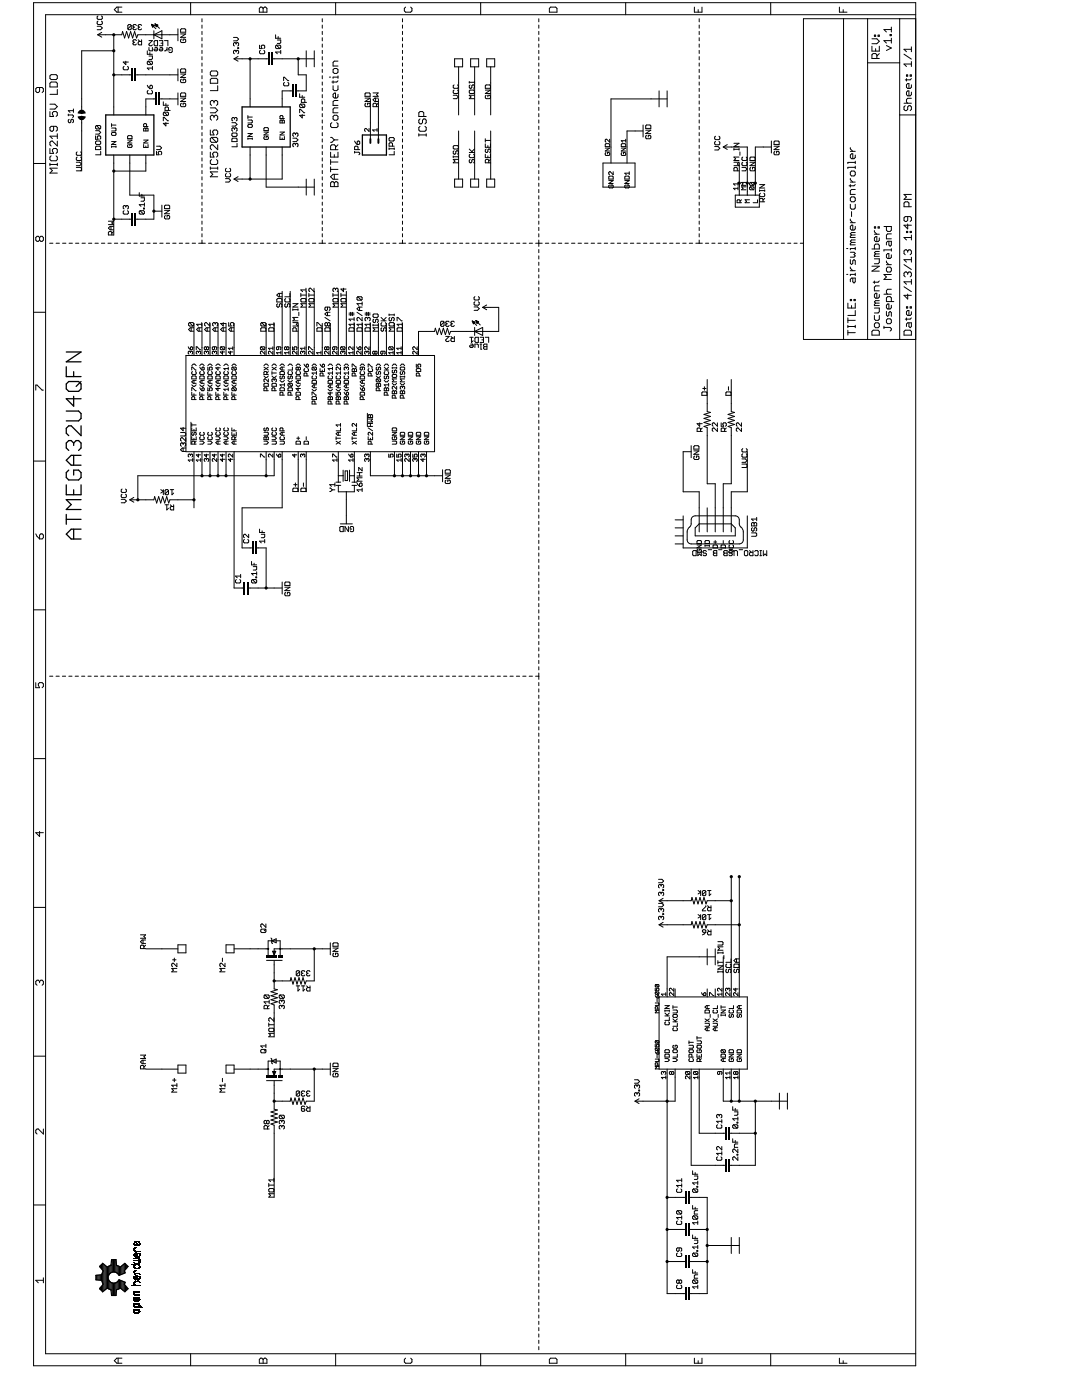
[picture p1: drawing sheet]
<svg xmlns="http://www.w3.org/2000/svg" width="216mm" height="279mm" viewBox="0 0 216 279" stroke-linecap="round" stroke-linejoin="round" font-family="sans-serif">
<g fill="none" stroke="#000" stroke-width=".2">
<path d="M6.7 .5h176v272.1h-176zM7.9 17.5v.7l-.3 .3h-.2l-.3-.3v-.5l.3-.2h1l.3 .2v.5l-.3 .3M10.2 14.9h1l.2 .2v.5l-.2 .3h-1l-.2-.3v-.5zM10.2 16.4h1l.2 .2v.8h-1.4v-.8zM11.4 17.8v1h-1.4M19.4 5.2h.7l.3 .4-.3 .3h-.7M19.5 6.9h4.8l.2-.6 .4 1.3 .4-1.3 .4 1.3 .4-1.3 .4 1.3 .4-1.3 .4 1.3 .2-.7h8M19.5 6.9l.8 .5M19.6 4.2l-.2 .2v.3l.2 .2h.6l.2-.2v-.3l-.2-.2M19.6 3.2l-.2 .2v.3l.2 .2h.6l.2-.2v-.3l-.2-.2M20.3 6.5l-.8 .4M22.7 14.9h3.5"/>
<path d="M22.7 6.9v16M22.7 10.1h-6.4v11.8M23.6 1.4v1M24.3 1.4h-1l-.5 .5 .5 .5h1M24.8 13.2l-.2 .2v.4l.2 .1h.6l.2-.1v-.4l-.2-.2M25.1 12.2v.7l-.5-.5h1M26.2 5.1l-.2-.2h-.3l-.2 .2v.7M26.2 5.1v.7l-.2 .1h-.3l-.2-.1M26.2 5.1l-.7 .7M26.7 5.4l-.2 .2 .2 .3h.4l.1-.1M26.7 8.4l-.2 .2 .2 .4h.4l.1-.2M26.7 8.4h.2"/>
<path d="M26.7 5.4h.2M27.2 14.9h8.3M27.2 5.1l-.1-.2h-.4l-.2 .2 .2 .3M27.2 8.1l-.1-.2h-.4l-.2 .2 .2 .3M27.6 7.9l.3 .4M27.7 5.4l-.1 .2 .1 .3h.4l.2-.1M27.7 5.4h.2M28.3 5.1l-.2-.2h-.4l-.1 .2 .1 .3M28.3 7.9v1.1h-.6l-.1-.2v-.4l.1-.1h.6M29.4 17l.5 .7M29.4 10.2v.6h1M29.6 12.2h.6l.2 .2v.3l-.2 .2"/>
<path d="M29.6 18l-.2 .2v.4l.2 .1h.6l.2-.1v-.4l-.2-.2M29.6 12.2l-.2 .2v.3l.2 .2h.6M29.6 12.2l.6 .7M29.7 8.1h.7l-.7 .7 .2 .3h.3l.2-.1M29.7 9.5v.5l.2 .1h.5v-.6M29.7 11.2h.7v.5l-.2 .2h-.5M29.9 10.5v.3M30.1 17l.3 .2v.3l-.2 .2h-.3v-.5zM30.2 4.9l.9 .8M30.2 4.9l.6 .2M30.2 4.9l.3 .5 .3-.3M30.3 4.9v.1"/>
<path d="M30.4 4.9v.4M30.4 13.2v.7M30.4 13.6h-1l.3 .3M30.5 5v.4M30.6 5v.3M30.7 5.1v.1M30.7 6.9l1.6-.8v1.6zM30.7 6.1v1.6M30.8 8.3l.1-.2h.5v1h-.5l-.1-.1zM30.8 5.1h.1M30.9 9.5h.4l.1 .1v.4l-.1 .1h-.4l-.1-.3h.6M30.9 4.8l.9 .9"/>
<path d="M30.9 4.8l.6 .2-.3 .3zM31 4.8h.1M31 19.7h-1.9v3.2M31.1 4.8v.3M31.2 4.9v.4M31.3 4.9v.4M31.3 5v.2M31.4 5v.1M31.8 8.1h.7v1h-.7M32 9.5h.3l.2 .1v.4l-.2 .1h-.3l-.2-.3h.7M32 19.7h3.5M32.1 8.6h.4"/>
<path d="M32.8 8.1h.7v1M33.3 9.5v.6M33.3 9.8l-.5 .3M34 10h-.3v-.4l.1-.1h.4l.2 .1v.7l-.2 .2h-.4l-.1-.2M35.5 5.7v2.4M35.5 13.7v2.4M35.5 18.5v2.4M36 19.6h1.1l-1.1 .7h1.1M36 18.7l.2-.2h.7l.2 .2v.5h-1.1zM36 5.9l.2-.2h.7l.2 .2v.5h-1.1zM36 14.8h1.1l-1.1 .7h1.1M36 6.8h1.1l-1.1 .7h1.1"/>
<path d="M36.2 13.7h.7l.2 .2v.5h-1.1v-.5zM36.2 7.8l-.2 .2v.3l.2 .2h.7l.2-.2v-.3l-.2-.2h-.4v.3M36.2 15.8l-.2 .2v.3l.2 .2h.7l.2-.2v-.3l-.2-.2h-.4v.3M38 .5v2.4M40.3 3.7v.7M40.3 5v.6M40.3 6.3v.6M40.3 7.5v.7M40.3 8.8v.6M40.3 10v.7M40.3 11.3v.6M40.3 12.6v.6"/>
<path d="M40.3 13.8v.7M40.3 15.1v.6M40.3 16.4v.6M40.3 17.6v.7M40.3 18.9v.6M42 14.4l.2-.2h1l.2 .2v.5l-.2 .2h-1l-.2-.2zM42 15.9l.2-.3h1l.2 .3v.7h-1.4zM43.4 17.1v1h-1.4M46.6 7.5h.7l.3 .3-.3 .4h-.7M46.7 11.7l.8 .5M46.7 11.7h6.7M47.1 10.2l-.2-.2-.3 .2v.4l.2 .1"/>
<path d="M47.1 8.7l-.2-.2-.3 .2v.3l.2 .2M47.1 10.2l.2-.2 .3 .2v.4l-.2 .1M47.1 8.7v.1M47.1 10.2v.2M47.1 8.7l.2-.2 .3 .2v.3l-.2 .2M47.4 9.5h.2v.2h-.2zM47.5 11.3l-.8 .4M49.9 11.7v9.6M51.8 9v.7h.5l-.2-.3 .2-.4h.3l.2 .2v.3l-.2 .2M52 10l-.2 .2v.4l.2 .1h.6l.2-.1v-.4l-.2-.2M52 1.4h.3l.2 .3 .3-.3h.2l.3 .3v.7h-1.6v-.7zM52.5 1.7v.7"/>
<path d="M54.4 11.7h8.3M55 7v.6h1M55.2 9h.6l.2 .2v.3l-.2 .2M55.2 9l-.2 .2v.3l.2 .2h.6M55.2 9l.6 .7M55.3 8h.7v.5l-.2 .2h-.5M55.5 7.3v.3M56 10v.7M56 10.4h-1l.3 .3M56.6 16.1v-.7l1 .7M56.8 16.4l-.2 .2v.4l.2 .1h.6l.2-.1v-.4l-.2-.2M58.2 18.1h-1.9v3.2"/>
<path d="M59.5 11.7v3.2h1.6v3.2h-1.9M59.8 18.7v.7h1M60.3 19.1v.3M61.1 10.1v3.2M62.7 10.1v3.2M64.3 3.7v.7M64.3 5v.6M64.3 6.3v.6M64.3 7.5v.7M64.3 8.8v.6M64.3 10v.7M64.3 11.3v.6"/>
<path d="M64.3 12.6v.6M64.3 13.8v.7M64.3 15.1v.6M64.3 16.4v.6M64.3 17.6v.7M64.3 18.9v.6M65.7 15.4h.3M66.5 17.1v.7l.2 .3h.5l.2-.3v-.7M66.5 13.9l.2-.2h.5l.2 .2v.5l-.2 .3h-.5l-.2-.3zM66.5 16.1v.5M67 .5v2.4M67.4 16.1l-.2 .3h-1"/>
<path d="M67.4 15.1v.5M67.4 18.8v.5l-.2 .3h-.5l-.2-.3v-.5l.2-.2h.3v1M67.4 12.2h-.7l-.2 .2v.8h.9M67.4 15.4h-.9v.2M72.8 19.6h1.1l-1.1 .7h1.1M73 18.5h.7l.2 .2v.5h-1.1v-.5zM73.9 19.7v8M74.4 18.5h1.1l-.4 .4 .4 .3h-1.1M74.9 19.6v.7M75.5 19.6h-.7l-.4 .3 .4 .4h.7M75.5 19.7v8M80.3 3.7v.7"/>
<path d="M80.3 5v.6M80.3 6.3v.6M80.3 7.5v.7M80.3 8.8v.6M80.3 10v.7M80.3 11.3v.6M80.3 12.6v.6M80.3 13.8v.7M80.3 15.1v.6M80.3 16.4v.6M80.3 17.6v.7M80.3 18.9v.6"/>
<path d="M80.9 1.4l-.2 .3v.5l.2 .2h1l.3-.2v-.5l-.3-.3M90.4 19h.7l.4 .3-.4 .4h-.7M90.6 16.9l-.2 .2v.4l.2 .1h.7l.2-.1v-.4l-.2-.2M90.6 18l-.2 .1v.4l.2 .2h.7l.2-.2v-.4l-.2-.1M90.7 11.7h1.6v1.6h-1.6zM91.5 13.3v9.6M93.6 16.3v.3M93.6 16.4h1.1M93.8 16.9l-.2 .2v.4l.2 .1 .3-.1v-.4l.2-.2 .4 .2v.4l-.2 .1M93.8 18h.7l.2 .1v.4l-.2 .2h-.7l-.2-.2v-.4zM93.9 11.7h1.6v1.6h-1.6zM94.7 16.3v.3"/>
<path d="M94.7 19h-1.1l.4 .3-.4 .4h1.1M94.7 13.3v9.6M95.9 .5v2.4M96.8 18h1.1l-1.1 .7h1.1M96.8 17.1l.2-.2h.7l.2 .2v.5h-1.1zM97 19l-.2 .2v.3l.2 .2h.7l.2-.2v-.3l-.2-.2h-.4v.3M97.1 11.7h1.6v1.6h-1.6zM97.9 13.3v9.6M107.5 3.7v.7M107.5 5v.6M107.5 6.3v.6M107.5 7.5v.7"/>
<path d="M107.5 8.8v.6M107.5 10v.7M107.5 11.3v.6M107.5 12.6v.6M107.5 13.8v.7M107.5 15.1v.6M107.5 16.4v.6M107.5 17.6v.7M107.5 18.9v.6M109.9 1.4h1l.2 .3v.7h-1.5v-.7zM124.8 .5v2.4M131.5 18.1v3.2"/>
<path d="M133.1 19.7h-11.2v12.8M133.1 18.1v3.2M138.6 1.4v1h1.5v-1M139.3 1.9v.5M139.5 3.7v.7M139.5 5v.6M139.5 6.3v.6M139.5 7.5v.7M139.5 8.8v.6M139.5 10v.7M139.5 11.3v.6M139.5 12.6v.6"/>
<path d="M139.5 13.8v.7M139.5 15.1v.6M139.5 16.4v.6M139.5 17.6v.7M139.5 18.9v.6M153.8 .5v2.4M167.5 1.4v1h1.5M168.3 1.9v.5M168.3 3.7v64M173.1 3.7v64M173.1 12.5h6.4M174 9.2v1h1.5v-1"/>
<path d="M174 7.7h1l.5 .5-.5 .5h-1M174.5 7h.2v.3h-.2zM174.7 9.7v.5M175 11.7v-.8l-.3-.2h-.5l-.2 .2v.8h1.5M175.2 7h.3v.3h-.3zM175.5 10.7l-.5 .5M176.9 9.1l1 .5-1 .5M177.6 6.9h.3v.2h-.3zM177.9 5.4v1M177.9 7.6v1M177.9 8.1h-1.5l.5 .5M177.9 5.9h-1.5l.5 .5"/>
<path d="M179.5 3.7v64M180.4 10.8l1.5 1M180.9 15h.2v.2h-.2zM180.9 15.7v.5M181.6 15h.3v.2h-.3zM181.9 9.8h-1.5l.5 .5M181.9 9.3v1M181.9 12.3v1M181.9 16.9v.5l-.3 .3h-.5l-.2-.3v-.5l.2-.2h.3v1M181.9 18.4v.5l-.3 .2h-.5l-.2-.2v-.5l.2-.3h.3v1M181.9 19.6h-.8l-.2 .3v.5l.2 .2M181.9 15.7l-.3 .2h-1"/>
<path d="M181.9 12.8h-1.5l.5 .5M182.7 2.9h-173.6v267.3h173.6M182.7 3.7h-22.4v64h22.4M6.7 32.6h2.4M10 22.3v.9h.7l-.2-.4v-.3l.2-.2h.5l.2 .2v.5l-.2 .2M10 29.6v1h.7l-.2-.5v-.2l.2-.3h.5l.2 .3v.5l-.2 .2M10 32.8h1.4M10 32.6v.5M10 20.8h.9l.5 .5-.5 .5h-.9M10.2 31.1l-.2 .3v.4l.2 .3h1l.2-.3v-.4l-.2-.3M10.7 25.2v.7l-.2 .3h-.3l-.2-.3v-.4l.2-.3h1l.2 .3v.4l-.2 .3M11.4 33.6h-1.4l.5 .5-.5 .4h1.4"/>
<path d="M11.4 26.7v1M11.4 28.2v.9l-.9-.9h-.3l-.2 .2v.5l.2 .2M11.4 32.6v.5M11.4 27.2h-1.4l.5 .5M13.6 22.8v.3M13.6 22.9h.9l.2 .2-.2 .4M13.8 23.8l-.2 .2v.3l.2 .2 .3-.2v-.3l.2-.2 .4 .2v.3l-.2 .2M14.7 21.7v.7M14.7 22.1h-1.1l.4 .3M15.2 32.4h.7l.4 .3-.4 .4h-.7M15.2 33.4h.9l.2 .2v.3l-.2 .2h-.9M15.4 30.3l-.2 .2v.3l.2 .2h.7l.2-.2v-.3l-.2-.2"/>
<path d="M15.4 31.3l-.2 .2v.4l.2 .1h.7l.2-.1v-.4l-.2-.2M16.3 24v10.1M19.1 29.3l.1-.1h.7l.2 .1v.6h-1zM19.1 28.3l.1-.2h.7l.2 .2v.4l-.2 .1h-.7l-.1-.1zM19.1 27.1v.7h.5l-.2-.3 .2-.4h.3l.2 .2v.3l-.2 .2M19.1 26.1h.7l.3 .3-.3 .4h-.7M19.2 25.1h.7l.2 .1v.4l-.2 .1M19.2 25.1l.7 .6M19.2 25.1l-.1 .1v.4l.1 .1h.7M20.1 30.2v.7h-1M22.3 25.6h.7l.1 .1-.1 .4h-.7M22.3 29.3h.8"/>
<path d="M22.3 24.7v.6M22.3 29.1v.3M22.3 28.3h.8l-.8 .5h.8M22.3 25h.8M22.4 26.4h.6l.1 .5-.1 .1h-.6l-.1-.1zM22.7 30.9v16M23.1 29.1v.3M25.5 28h.8l-.8 .5h.8M25.6 27.1h.6l.1 .1v.5h-.8v-.5zM25.6 28.8l-.1 .2 .1 .4h.6l.1-.1-.1-.5h-.3v.3M25.9 30.9v8h4.8v4.8h-3.5M27.8 38.4v.7h1"/>
<path d="M28.1 39.5h.7v.5l-.2 .2h-.5M28.3 38.8v.3M28.7 28h.8l-.8 .5h.8M28.7 28.8v.6h.8v-.6M28.8 25.6l.3 .1 .3-.1 .1 .1v.4h-.8v-.4zM29.1 25.7v.4M29.1 29.1v.3M29.1 30.9v3.2h-6.4M29.2 25.3v-.5l-.4-.1-.1 .1v.5h.8M31.2 30.2v.7h.5l-.1-.3 .1-.4h.4l.2 .2v.3l-.2 .2M31.2 29.2h.7l.4 .3-.4 .4h-.7M32.6 20.3v.7h1"/>
<path d="M32.6 24.1v-.7l1 .7M32.8 22.4l-.2 .2v.3l.2 .2h.6M32.8 22.4h.6l.2 .2v.3l-.2 .2M32.8 22.4l.6 .7M33.1 24.4v.7l-.5-.5h1M33.1 20.7v.3M33.6 22v-.5l-.2-.1h-.3l-.2 .1v.5h1.1M36.2 20.6l-.2 .2v.3l.2 .2h.7l.2-.2v-.3l-.2-.2h-.4v.3M40.3 20.1v.7M40.3 21.4v.6M40.3 22.7v.6M40.3 23.9v.7"/>
<path d="M40.3 25.2v.6M40.3 26.5v.6M40.3 27.7v.6M40.3 29v.6M40.3 30.2v.7M40.3 31.5v.6M40.3 32.8v.6M40.3 34v.7M40.3 35.3v.6M40.3 36.6v.6M40.3 37.8v.6M40.3 39.1v.6"/>
<path d="M42 33.6h1.4M42 25.9v1h.7l-.2-.5v-.2l.2-.3h.5l.2 .3v.5l-.2 .2M42 30.4v1h.7l-.2-.5v-.3l.2-.2h.5l.2 .2v.5l-.2 .3M42 33.3v.5M42 21.5h.9l.5 .5-.5 .5h-.9M42.2 31.8l-.2 .3v.5l.2 .2h1l.2-.2v-.5l-.2-.3M42.2 27.4h1l.2 .3v.5l-.2 .2M42.2 27.4l-.2 .3v.5l.2 .2h1M42.2 27.4l1 1M42.7 20.3l.2-.2h.3l.2 .2v.5l-.2 .2M42.7 23.2l.2-.2h.3l.2 .2v.5l-.2 .3M42.7 20.3l-.2-.2h-.3l-.2 .2v.5l.2 .2"/>
<path d="M42.7 23.2l-.2-.2h-.3l-.2 .2v.5l.2 .3M42.7 20.3v.2M42.7 23.2v.3M43.4 34.3h-1.4l.5 .5-.5 .5h1.4M43.4 28.9v1l-.9-1h-.3l-.2 .2v.5l.2 .3M43.4 33.3v.5M45 35.6h.7l.3 .4-.3 .3h-.7M45.2 33.6l-.2 .2v.3l.2 .2h.6l.2-.2v-.3l-.2-.2M45.2 34.6l-.2 .2v.3l.2 .2h.6l.2-.2v-.3l-.2-.2M46.3 26.7l.1-.2h.7l.2 .2v.4l-.2 .1h-.7l-.1-.1zM46.3 24.5h.7l.3 .3-.3 .4h-.7M46.4 27.6h.7l.2 .1v.6h-1v-.6z"/>
<path d="M46.7 35.7l.8 .5M46.8 23.6l-.2-.1-.3 .1v.4l.1 .1M46.8 25.7l-.2-.2-.3 .2v.3l.1 .2M46.8 25.7l.2-.2 .3 .2v.3l-.2 .2M46.8 23.6l.2-.1 .3 .1v.4l-.2 .1M46.8 23.6v.2M46.8 25.7v.2M47.3 28.6v.7h-1M47.5 35.3l-.8 .4M49.5 24h.7l.1 .1-.1 .4h-.7M49.5 27.7h.8M49.5 23.1v.6"/>
<path d="M49.5 27.5v.3M49.5 26.7h.8l-.8 .5h.8M49.5 23.4h.8M49.6 24.8h.6l.1 .5-.1 .1h-.6l-.1-.1zM49.9 29.3v6.4M50.3 27.5v.3M52.7 26.4h.8l-.8 .5h.8M52.8 25.5h.6l.1 .1v.5h-.8v-.5zM52.8 27.2l-.1 .2 .1 .4h.6l.1-.1-.1-.5h-.3v.3M53.1 29.3v8h9.6M55.9 26.4h.8l-.8 .5h.8M55.9 27.2v.6h.8v-.6"/>
<path d="M56 24l.3 .1 .3-.1 .1 .1v.4h-.8v-.4zM56.3 24.1v.4M56.3 27.5v.3M56.3 29.3v6.4h-9.6M56.5 23.7v-.5l-.5-.1-.1 .1v.5h.8M58.4 27.6h.7l.4 .3-.4 .4h-.7M58.9 28.8l-.1-.2-.4 .2v.3l.2 .2M58.9 26.7l-.1-.2-.4 .2v.4l.2 .1M58.9 28.8l.2-.2 .4 .2v.3l-.2 .2M58.9 26.7v.2M58.9 28.8v.1M58.9 26.7l.2-.2 .4 .2v.4l-.2 .1"/>
<path d="M59.8 22.5v-.7l1 .7M60 20.8h.6l.2 .2v.3l-.2 .2M60 20.8l-.2 .2v.3l.2 .2h.6M60 20.8l.6 .7M60.3 22.8v.7l-.5-.5h1M60.8 20.4v-.5l-.2-.1h-.3l-.2 .1v.5h1.1M61.1 35.7v3.2M62.7 35.7v3.2M64.3 20.1v.7M64.3 21.4v.6M64.3 22.7v.6M64.3 23.9v.7"/>
<path d="M64.3 25.2v.6M64.3 26.5v.6M64.3 27.7v.6M64.3 29v.6M64.3 30.2v.7M64.3 31.5v.6M64.3 32.8v.6M64.3 34v.7M64.3 35.3v.6M64.3 36.6v.6M64.3 37.8v.6M64.3 39.1v.6"/>
<path d="M66 30.4v1h1.4v-1M66 27.4h.2l.5 .5M66 31.8v1M66 33.3v1M66 33.8h1.4M66 32.3h1.4M66.2 36.3h.3l.2 .2 .3-.2h.2l.2 .2v.7h-1.4v-.7zM66.2 24.5l-.2 .2v.5l.2 .3h1l.2-.3v-.5l-.2-.2M66.5 23.2l.2-.2h.5l.2 .2v.5l-.2 .3h-.5l-.2-.3zM66.7 27.9l-.5 .5h-.2M66.7 30.9v.5M66.7 34.8v1"/>
<path d="M66.7 36.5v.7M66.7 27.9h.7M67 29.9v-.8l-.3-.2h-.5l-.2 .2v.8h1.4M67.4 34.8h-.9l-.5 .5 .5 .5h.9M67.4 21.5h-.7l-.2 .3v.7h.9M67.4 20.1h-.7l-.2 .2v.7h.9M67.4 28.9l-.4 .5M70.8 30.4h.8l.2 .2-.2 .3M70.8 30.2v.4M70.8 28.1l.5 .7M71.3 28.3l.3-.2 .2 .2v.4l-.2 .1h-.3zM71.4 29.9v-.6l-.1-.1h-.4l-.1 .1v.6h1"/>
<path d="M73 20.6l-.2 .2v.3l.2 .2h.7l.2-.2v-.3l-.2-.2h-.4v.3M73.6 25.6v.6l-.5-.6-.3 .2 .1 .4M75.1 21.3v-.5l-.2-.2h-.3l-.2 .2v.5h1.1M75.2 25.9h-.8l.3 .3M75.2 25.6v.6M75.5 20.6l-.4 .3M77.6 29.7h1.1M77.6 29.5v.4M77.8 27.5h.7l.2 .1v.4l-.2 .1h-.7l-.2-.1v-.4zM78.3 29.2v-.5l-.2-.2h-.3l-.2 .2v.5h1.1M78.7 30.2v.7h-1.1M78.7 29.5v.4"/>
<path d="M80.3 20.1v.7M80.3 21.4v.6M80.3 22.7v.6M80.3 23.9v.7M80.3 25.2v.6M80.3 26.5v.6M80.3 27.7v.6M80.3 29v.6M80.3 30.2v.7M80.3 31.5v.6M80.3 32.8v.6M80.3 34v.7"/>
<path d="M80.3 35.3v.6M80.3 36.6v.6M80.3 37.8v.6M80.3 39.1v.6M83.6 26.9h1.4M83.6 26.7v.5M83.8 25.2l-.2 .3v.4l.2 .3h1l.2-.3v-.4l-.2-.3M83.8 23.7l-.2 .3v.5l.2 .2h.3l.2-.2v-.5l.3-.3h.2l.2 .3v.5l-.2 .2M84.6 23.2v-.7l-.3-.2h-.5l-.2 .2v.7h1.4M85 26.7v.5M90.4 31.1v.4M90.4 31.3h1.1"/>
<path d="M90.6 29.1h.7l.2 .1v.4l-.2 .1h-.7l-.2-.1v-.4zM90.6 30.1l-.2 .2v.3l.2 .2 .3-.2v-.3l.2-.2 .4 .2v.3l-.2 .2M90.7 35.7h1.6v1.6h-1.6zM91.5 31.8h-1.1l.4 .4-.4 .3h1.1M91.5 31.1v.4M91.5 26.1v9.6M93.6 30.4h1.1M93.6 29.7l.7 .7M93.8 31.8l-.2 .2v.3l.2 .2 .3-.2v-.3l.2-.2 .4 .2v.3l-.2 .2M93.8 30.8l-.2 .1v.4l.2 .2h.7l.2-.2v-.4l-.2-.1M93.9 35.7h1.6v1.6h-1.6zM94.7 29.7l-.6 .6"/>
<path d="M94.7 26.1v9.6M96.8 27.7v.7M96.8 28.7v.7h1.1v-.7M96.8 30.8v.7h1.1v-.7M96.8 28h1.1M97 29.7l-.2 .2v.4l.2 .1 .3-.1v-.4l.2-.2 .4 .2v.4l-.2 .1M97.1 35.7h1.6v1.6h-1.6zM97.3 29.1v.3M97.3 31.1v.4M97.5 32.5v-.5l-.2-.2h-.3l-.2 .2v.5h1.1M97.9 31.8l-.4 .4M97.9 26.1v9.6"/>
<path d="M107.5 20.1v.7M107.5 21.4v.6M107.5 22.7v.6M107.5 23.9v.7M107.5 25.2v.6M107.5 26.5v.6M107.5 27.7v.6M107.5 29v.6M107.5 30.2v.7M107.5 31.5v.6M107.5 32.8v.6M107.5 34v.7"/>
<path d="M107.5 35.3v.6M107.5 36.6v.6M107.5 37.8v.6M107.5 39.1v.6M120.3 32.5h6.4v4.8h-6.4zM120.8 29.6h.8l-.8 .5h.8M120.9 28.7h.6l.1 .1v.5h-.8v-.5zM120.9 30.4l-.1 .2 .1 .4h.6l.1-.4-.4-.2v.3M121.5 36h.9l-.9 .6h.9M121.6 35.2h.6l.2 .1v.4h-.9v-.4zM121.6 36.9l-.1 .2 .1 .4h.6l.2-.4-.5-.2v.3M121.6 27.8v.6l-.5-.6-.3 .1 .1 .5"/>
<path d="M122.4 34.3v.6l-.6-.6-.3 .1 .1 .5M124 29.6h.8l-.8 .5h.8M124.1 30.4l-.1 .2 .1 .4h.6l.1-.4-.4-.2v.3M124.1 28.7h.6l.1 .1v.5h-.8v-.5zM124.7 36h.9l-.9 .6h.9M124.8 35.2h.6l.2 .1v.4h-.9v-.4zM124.8 36.9l-.1 .2 .1 .4h.6l.2-.4-.5-.2v.3M124.8 27.8v.6M124.8 28.1h-.8l.3 .3M125.6 34.3v.6M125.6 34.6h-.9l.3 .3M128.3 26.1h-3.2v6.4"/>
<path d="M128.3 24.9v2.4M128.8 26h1.1l-1.1 .7h1.1M129 27l-.2 .2v.3l.2 .2h.7l.2-.2v-.3l-.2-.2h-.3v.3M129 24.9h.7l.2 .2v.5h-1.1v-.5zM139.5 20.1v.7M139.5 21.4v.6M139.5 22.7v.6M139.5 23.9v.7M139.5 25.2v.6M139.5 26.5v.6M139.5 27.7v.6M139.5 29v.6"/>
<path d="M139.5 30.2v.7M139.5 31.5v.6M139.5 32.8v.6M139.5 34v.7M139.5 35.3v.6M139.5 36.6v.6M139.5 37.8v.6M139.5 39.1v.6M142.6 29.2h.7l.3 .4-.3 .3h-.7M142.8 28.2l-.2 .2v.3l.2 .2h.7l.1-.2v-.3l-.1-.2M142.8 27.2l-.2 .2v.3l.2 .2h.7l.1-.2v-.3l-.1-.2M144.3 29.3l.8 .5"/>
<path d="M144.3 29.3h4.8v9.6M145.1 28.9l-.8 .4M146.4 28.6h1.1l-1.1 .7h1.1M146.4 29.6v.4M146.4 32.4h1.1l-.4 .3 .4 .4h-1.1M146.4 29.8h1.1M146.7 38.9h4.8v2.4h-4.8zM147.1 34.1v-.5l-.1-.2h-.4l-.2 .2v.5h1.1M147.3 36.4v.6M147.3 37.3v.6M147.3 37.6h-.9l.3 .3M147.3 36.7h-.9l.3 .3"/>
<path d="M147.5 31.3h-1.1l.4 .4-.4 .3h1.1M147.5 29.6v.4M147.5 32.5v6.4M147.6 30.3v.7M148 39.9l-.3 .3M148 33.4h.7l.4 .4-.4 .3h-.7M148.2 32.4l-.2 .1v.4l.2 .2h.7l.2-.2v-.4l-.2-.1M148.2 31.3l-.2 .2v.4l.2 .1h.7l.2-.1v-.4l-.2-.2M148.9 36.4h-.9l.3 .3-.3 .3h.9M148.9 37.3h-.9l.3 .3-.3 .3h.9M149.6 39.9h-.9l.3 .3-.3 .3h.9M149.6 31.5l.2-.2h.7l.2 .2v.5h-1.1z"/>
<path d="M149.6 32.4h1.1l-1.1 .7h1.1M149.7 36.4h.6l.2 .2-.2 .4M149.7 37.3l.6 .6M149.7 36.4l-.1 .4 .1 .2h.6M149.7 37.3l-.1 .4 .1 .2h.6M149.7 37.3h.6l.2 .1-.2 .5M149.7 36.4l.6 .6M149.8 33.4l-.2 .2v.3l.2 .2h.7l.2-.2v-.3l-.2-.2h-.3v.4M151.2 39.9v.6h-.9M151.6 36.8h1l-1 .7h1M151.6 37.9v.3M151.6 38h1"/>
<path d="M151.7 38.6l-.1 .1v.4l.1 .1h.7l.2-.1v-.4l-.2-.1M152.6 39.6l-.4 .3M152.6 37.9v.3M153.9 29.3h-3.2v9.6M153.9 28.1v2.4M154.4 29.2h1.1l-1.1 .7h1.1M154.6 30.2l-.2 .2v.3l.2 .2h.7l.2-.2v-.3l-.2-.2h-.3v.4M154.6 28.1h.7l.2 .2v.5h-1.1v-.5zM169.7 39.5l.2-.2h.5l.3 .2v.5l-.3 .3h-.5l-.2-.3zM169.7 34.4l.2-.3h.5l.3 .3v.5l-.3 .2h-.5l-.2-.2zM169.7 29.5v.2l.5 .5M169.7 35.6v.3l.5 .4"/>
<path d="M169.7 36.8v.5M169.7 36.3h1M169.7 30.2h1M170.7 37.8h-.8l-.2 .3v.7h1M170.7 32.4h-1.5v.3M170.7 33.4h-1.5v.2M170.7 30.9v.5l-.3 .3h-.5l-.2-.3v-.5l.2-.2h.3v1M170.7 32.2v.5M170.7 33.1v.5M170.7 36.8l-.3 .3h-1M179.5 22.9h3.2M180.4 20.6h1.5"/>
<path d="M180.6 21.1l-.2 .2v.5l.2 .3h.3l.2-.3v-.5l.3-.2h.2l.3 .2v.5l-.3 .3M181.9 38.8h-1.5l.5 .5-.5 .5h1.5M7.9 47.4l-.3-.2h-.2l-.3 .2v.5l.3 .3h.2l.3-.3M7.9 47.4l.3-.2h.2l.3 .2v.5l-.3 .3h-.2l-.3-.3M7.9 47.4v.5M9.9 48.5h.7M11.2 48.5h.7M12.5 48.5h.6M13.8 48.5h.6M15.1 48.5h.6M16.4 48.5h.6M17.7 48.5h.6"/>
<path d="M19 48.5h.6M20.2 48.5h.7M21.5 48.5h.7M21.6 44.1h1.1l-.4 .4 .4 .3h-1.1M22.1 45.2v.7M22.3 46.9v-.5l-.2-.2h-.3l-.2 .2v.5h1.1M22.7 45.2h-.7l-.4 .3 .4 .4h.7M22.7 46.2l-.4 .4M22.7 43.7h3.5M22.8 48.5h.7M24.1 48.5h.7M24.8 42l-.2 .2v.4l.2 .1h.6l.2-.1v-.4l-.2-.2"/>
<path d="M25.1 41.2l.2-.2 .3 .2v.3l-.2 .2M25.1 41.2l-.2-.2-.3 .2v.3l.2 .2M25.1 41.2v.2M25.4 48.5h.7M26.7 48.5h.7M28 42l.6 .7M28 42l-.2 .2v.4l.2 .1h.6M28 42h.6l.2 .2v.4l-.2 .1M28 48.5h.7M28.6 41.5h.2v.2h-.2zM28.8 40.8h-1l.3 .4M28.8 40.5v.7"/>
<path d="M29.3 48.5h.7M30.6 48.5h.7M30.7 42.1h1.6M31.9 48.5h.6M32.3 40.9v2.4M32.8 41.1l.2-.2h.7l.2 .2v.5h-1.1zM32.8 42h1.1l-1.1 .7h1.1M33 43l-.2 .2v.3l.2 .2h.7l.2-.2v-.3l-.2-.2h-.4v.4M33.2 48.5h.6M34.5 48.5h.6M35.8 48.5h.6M37.1 48.5h.6"/>
<path d="M38.3 48.5h.7M39.6 48.5h1.4M40.3 40.3v.7M40.3 41.6v.6M40.3 42.9v.6M40.3 44.1v.7M40.3 45.4v.6M40.3 46.6v.7M40.3 47.9v.6M41.6 48.5h.7M42.9 48.5h.7M44.2 48.5h.7"/>
<path d="M45.5 48.5h.7M46.8 48.5h.7M48.1 48.5h.6M49.4 48.5h.6M50.7 48.5h.6M52 48.5h.6M53.3 48.5h.6M54.6 48.5h.6M55.2 59.8l.2-.2h.7l.2 .2v.5h-1.1zM55.7 58.5v.7M55.9 48.5h.6M56.3 58.5h-.7l-.4 .4 .4 .3h.7"/>
<path d="M56.3 58.1v12.8M57 59.6l-.2 .2v.3l.2 .2h.7l.2-.2v-.3l-.2-.2M57.2 48.5h.6M57.9 58.5v.7h-1.1M57.9 58.1v12.8M58.5 48.5h.6M59.8 48.5h.6M60 59.8l.2-.2h.7l.2 .2v.3l-.2 .2h-.7l-.2-.2zM60 58.5v.7M60 58.9h1.1M61 48.5h.7M61.1 57.5v.7"/>
<path d="M61.1 57.9h-1.1l.4 .3M61.1 58.1v12.8M61.6 59.8l.2-.2h.7l.2 .2v.3l-.2 .2h-.7l-.2-.2zM61.6 58.9h1.1M61.6 58.5v.7M62.3 48.5h.7M62.7 57.5v.7l-.7-.7h-.2l-.2 .2v.3l.2 .2M62.7 58.1v12.8M63.6 48.5h1.4M64.3 40.3v.7M64.3 41.6v.6M64.3 42.9v.6"/>
<path d="M64.3 44.1v.7M64.3 45.4v.6M64.3 46.6v.7M64.3 47.9v.6M65.6 48.5h.6M66.4 59.8l.2-.2h.7l.2 .2v.3l-.2 .2h-.7l-.2-.2zM66.4 58.5v.7M66.4 58.9h1.1M66.9 48.5h.6M66.9 57.7l.2-.2 .4 .2v.3l-.2 .2M66.9 57.7v.2M66.9 57.7l-.1-.2-.4 .2v.3l.2 .2"/>
<path d="M67.5 58.1v12.8M68 59.8l.2-.2h.7l.2 .2v.3l-.2 .2h-.7l-.2-.2zM68 58.9h1.1M68 58.5v.7M68.1 48.5h.7M68.5 57.5v.7l-.5-.5h1.1M69.1 58.1v12.8M69.4 48.5h.7M70.7 48.5h.7M71.4 59.2h.7l.2 .2v.3l-.2 .2M71.4 59.2l-.2 .2v.3l.2 .2h.7M71.4 59.2l.7 .7"/>
<path d="M72 48.5h.6M73.3 48.5h.6M74.5 48.5h.7M75.8 48.5h.7M77.1 48.5h.6M78.4 48.5h.6M79.7 48.5h1.2M80.3 40.3v.7M80.3 41.6v.6M80.3 42.9v.6M80.3 44.1v.7M80.3 45.4v.6"/>
<path d="M80.3 46.6v.7M80.3 47.9v.6M81.6 48.5h.6M82.8 48.5h.7M84.1 48.5h.6M85.4 48.5h.6M86.6 48.5h.7M87.9 48.5h.6M89.2 48.5h.6M90.4 48.5h.7M91.7 48.5h.6M93 48.5h.6"/>
<path d="M94.2 48.5h.7M94.8 59.2l-.2 .2v.3l.2 .2h.7l.1-.2v-.3l-.1-.2M95.5 48.5h.6M96.8 48.5h.6M98 48.5h.7M99.3 48.5h.6M100.6 48.5h.6M101.8 48.5h.7M103.1 48.5h.6M104.3 48.5h.7M105.6 48.5h.6M106.9 48.5h1.3"/>
<path d="M107.5 40.3v.7M107.5 41.6v.6M107.5 42.9v.6M107.5 44.1v.7M107.5 45.4v.6M107.5 46.6v.7M107.5 47.9v1.3M107.5 49.8v.6M107.5 51.1v.6M107.5 52.3v.7M107.5 53.6v.6M107.5 54.8v.7"/>
<path d="M107.5 56.1v.6M107.5 57.4v.6M107.5 58.6v.7M107.5 59.9v.6M108.8 48.5h.7M110.1 48.5h.7M111.4 48.5h.7M112.7 48.5h.7M114 48.5h.7M115.3 48.5h.7M116.6 48.5h.7M118 48.5h.6"/>
<path d="M119.3 48.5h.6M120.6 48.5h.6M121.9 48.5h.6M123.2 48.5h.7M124.5 48.5h.7M125.8 48.5h.7M127.1 48.5h.7M128.4 48.5h.7M129.7 48.5h.7M131 48.5h.7M132.3 48.5h.7M133.6 48.5h.7"/>
<path d="M134.9 48.5h.7M136.2 48.5h.7M137.5 48.5h.7M138.8 48.5h1.3M139.5 40.3v.7M139.5 41.6v.6M139.5 42.9v.6M139.5 44.1v.7M139.5 45.4v.6M139.5 46.6v.7M139.5 47.9v.6M140.8 48.5h.6"/>
<path d="M142 48.5h.7M143.3 48.5h.6M144.6 48.5h.6M145.8 48.5h.7M147.1 48.5h.6M147.7 40.5v-.5l-.5-.1-.1 .1v.5h.9M148.3 48.5h.7M149.6 48.5h.6M150.9 48.5h.6M152.1 48.5h.7M152.2 40.3v-.5l-.1-.2h-.4l-.1 .2v.5h1M153.4 48.5h.6"/>
<path d="M154.6 48.5h.7M155.9 48.5h.6M157.2 48.5h.6M158.4 48.5h.7M159.7 48.5h.6M168.9 54.8h.3M168.9 49.6h.3M169.7 53.3v.2l.5 .5M169.7 40.8v.7l.2 .2h.5l.3-.2v-.7M169.7 51.8v.7l.2 .3 .3-.3v-.4l.2-.3 .3 .3v.7M169.7 59.8h.2v.2h-.2zM169.7 43.7v.3l.5 .4"/>
<path d="M169.7 54h1M169.7 50.3h.7l.3 .3-.3 .2 .3 .3-.3 .2h-.7M169.7 44.4h1M169.9 46.9l-.2 .2v.3h1M169.9 42.2v1M169.9 48.4l-.2 .2v.3h1M169.9 48.4h.8M169.9 46.9h.8M170.2 55.5v.7l.2 .3 .3-.3v-.7h-.8l-.2 .2v.5M170.4 59.8h.3v.2h-.3zM170.7 47.9h-.8l-.2 .2 .2 .3M170.7 54.8h-1v.2"/>
<path d="M170.7 45.2v.5l-.3 .2h-.5l-.2-.2v-.5l.2-.3h.3v1M170.7 49.4v.4M170.7 54.5v.5M170.7 49.6h-1v.2M170.7 46.4h-.8l-.2 .3 .2 .2M174 49.7h1.5v-.7l-.3-.3h-.5l-.2 .3v.7M174 53.1h1.5l-1.5 1h1.5M174.5 51.7h1v.7l-.3 .2h-.7M174.5 45.3h.2v.2h-.2zM174.5 46v.3l.5 .4M174.5 56.1v.5M174.5 46.7h1"/>
<path d="M174.7 50.7l-.2 .2v.3h1M174.7 50.7h.8M175.2 45.3h.3v.2h-.3zM175.5 47.5v.5l-.3 .2h-.5l-.2-.2v-.5l.2-.3h.3v1M175.5 58.8v.5l-.3 .2h-.5l-.2-.2v-.5l.2-.3h.3v1M175.5 57.1h-.8l-.2 .2v.7h1M175.5 56.1l-.3 .2h-1M175.5 50.2h-.8l-.2 .2 .2 .3M176.4 45.2h1.5v.7l-.3 .3h-.5l-.2-.3v-.7M176.4 58.7h1.5M176.9 53.6l.2-.3h.5l.3 .3v.4l-.3 .3h-.5l-.2-.3zM176.9 52.1v.2l.5 .5"/>
<path d="M176.9 52.8h1M177.4 48.2v.7l.2 .2 .3-.2v-.7h-.8l-.2 .2v.5M177.9 49.6v.5M177.9 50.9v.4l-.3 .3h-.5l-.2-.3v-.4l.2-.3h.3v1M177.9 49.9h-1.5v.2M177.9 46.7h-.8l-.2 .2v.8h1M177.9 57.7h-.8l-.2 .3v.5l.2 .2M177.9 54.8h-1.5l.5 .5-.5 .5h1.5M180.4 57.2l1.5 1M180.4 52.8l1.5 1M180.9 46.2h.2v.2h-.2zM181.1 50.1l-.2-.2h-.3l-.2 .2v.5l.2 .2"/>
<path d="M181.1 54.5l-.2-.2h-.3l-.2 .2v.5l.2 .3M181.1 54.5l.3-.2h.2l.3 .2v.5l-.3 .3M181.1 43.2v.8l-.2 .2h-.3l-.2-.2v-.5l.2-.3h1l.3 .3v.5l-.3 .2M181.1 50.1l.3-.2h.2l.3 .2v.5l-.3 .2M181.1 44.7v1l-.7-.8h1.5M181.1 50.1v.2M181.1 54.5v.3M181.1 58.7v1l-.7-.8h1.5M181.4 41.3v-.8l-.3-.2h-.5l-.2 .2v.8h1.5M181.6 46.2h.3v.2h-.3zM181.9 46.9v1M181.9 51.3v1"/>
<path d="M181.9 55.8v.9M181.9 56.2h-1.5l.5 .5M181.9 51.8h-1.5l.5 .5M181.9 47.4h-1.5l.5 .5M6.7 62.3h2.4M7.1 77.9v-1.1h.3l1 1.1h.3M37.1 70.9h49.6v19.2h-49.6zM37.6 69.2l.4 .6M37.8 64.4l.7 .7M37.8 64.4h.7l.2 .2v.3l-.2 .2M37.8 64.4l-.2 .2v.3l.2 .2h.7M38 69.4l.3-.2 .1 .4-.4 .2z"/>
<path d="M38 70.2l.1-.1 .3 .1-.1 .5M38 70.2l-.1-.1-.3 .1 .1 .5M38 70.2v.2M38.1 65.4v.7M38.3 73.9v-.6l.8 .6M38.3 75.2l.1-.2h.6l.1 .2v.4h-.8zM38.3 78v-.6l.8 .6M38.3 78.3v.6h.8M38.3 76.8l.3 .3h.2l.3-.3M38.3 73l.3-.3h.2l.3 .3M38.4 74.1l-.1 .2 .1 .4h.6l.1-.1-.1-.5M38.7 65.4h-.7l-.4 .4 .4 .3h.7"/>
<path d="M38.7 75.9v.6M38.7 78.6v.3M38.7 64.5v6.4M38.8 79.7v-.4l-.1-.1-.4 .1v.4h.8M39.1 75.9h-.5l-.3 .3 .3 .3h.5M39.2 69.8v-.6l.8 .6M39.6 70.2l-.1-.1-.3 .1 .1 .5M39.6 70.2l.1-.1 .3 .1-.1 .5M39.6 70.2v.2M39.7 65.4v.7M39.9 76.8l.3 .3h.2l.3-.3M39.9 75.2l.1-.2h.6l.1 .2v.4h-.8z"/>
<path d="M39.9 73l.3-.3h.2l.3 .3M39.9 78.3v.6h.8M39.9 77.4l.4 .6M39.9 73.3l.4 .6M40 74.1l-.1 .2 .1 .4h.6l.1-.1-.1-.5M40.3 65.4h-.7l-.4 .4 .4 .3h.7M40.3 64.7h-1.1l.4 .4M40.3 64.4v.7M40.3 77.5l.3-.1 .1 .4-.4 .2zM40.3 73.4l.1-.1 .3 .1-.1 .5h-.3zM40.3 75.9v.6M40.3 78.6v.3"/>
<path d="M40.3 64.5v6.4M40.4 79.7v-.4l-.1-.1-.4 .1v.4h.8M40.7 75.9h-.5l-.3 .3 .3 .3h.5M41.2 70.2l-.1-.1-.3 .1 .1 .5M41.2 70.2l.1-.1 .3 .1-.1 .5M41.2 69.4l-.1-.2-.3 .2 .1 .4 .3-.2M41.2 69.4l.1-.2 .3 .2-.1 .4-.3-.2M41.2 69.4v.2M41.2 70.2v.2M41.3 65.4v.7M41.5 73.3v.6h.4l-.1-.3 .1-.3 .4 .1-.1 .5M41.5 75.2l.1-.2h.6l.1 .2v.4h-.8z"/>
<path d="M41.5 77.4v.6h.4l-.1-.5 .4-.1 .1 .1-.1 .5M41.5 76.8l.3 .3h.2l.3-.3M41.5 73l.3-.3h.2l.3 .3M41.5 78.3v.6h.8M41.6 74.1l-.1 .2 .1 .4h.6l.1-.1-.1-.5M41.9 64.4v.7l-.7-.7-.4 .2v.3l.2 .2M41.9 65.4h-.7l-.4 .4 .4 .3h.7M41.9 75.9v.6M41.9 78.6v.3M41.9 64.5v6.4M42 79.7v-.4l-.4-.1-.1 .1v.4h.8M42.3 75.9h-.5l-.3 .3 .3 .3h.5"/>
<path d="M42.8 69.2v.4l-.1 .2-.3-.2 .1-.4h.6l.1 .2-.1 .4M42.8 70.2l.1-.1 .3 .1-.1 .5M42.8 70.2l-.1-.1-.3 .1 .1 .5M42.8 70.2v.2M42.9 64.6l.2-.2 .4 .2v.3l-.2 .2M42.9 64.6l-.1-.2-.4 .2v.3l.2 .2M42.9 64.6v.1M42.9 65.4v.7M43.1 75.2l.1-.2h.6l.1 .2v.4h-.8zM43.1 78.3v.6h.8M43.1 76.8l.3 .3h.2l.3-.3M43.1 73l.3-.3h.2l.3 .3"/>
<path d="M43.2 74.1l-.1 .2 .1 .4h.6l.1-.1-.1-.5M43.5 65.4h-.7l-.4 .4 .4 .3h.7M43.5 73.3v.6l-.4-.5h.8M43.5 75.9v.6M43.5 77.4v.6l-.4-.5h.8M43.5 78.6v.3M43.5 64.5v6.4M43.6 79.7v-.4l-.4-.1-.1 .1v.4h.8M43.9 75.9h-.5l-.3 .3 .3 .3h.5M44.1 69.2l-.1 .2 .1 .4h.6M44.1 69.2h.6l.1 .2-.1 .4M44.1 69.2l.6 .6"/>
<path d="M44.4 70.1v.6l-.4-.5h.8M44.5 64.4v.7l-.5-.5h1.1M44.5 65.4v.7M44.7 75.2l.1-.2h.6l.1 .2v.4h-.8zM44.7 78.3v.6h.8M44.7 76.8l.3 .3h.3l.2-.3M44.7 73l.3-.3h.3l.2 .3M44.8 74.1l-.1 .2 .1 .4h.6l.1-.1-.1-.5M45.1 65.4h-.7l-.4 .4 .4 .3h.7M45.1 75.9v.6M45.1 78.6v.3M45.1 64.5v6.4"/>
<path d="M45.3 79.7v-.4l-.2-.1-.4 .1v.4h.8M45.5 73.3v.6M45.5 77.4v.6M45.5 75.9h-.5l-.3 .3 .3 .3h.5M45.5 73.6h-.8l.3 .3M45.5 77.7h-.8l.3 .3M45.6 64.4v.7h.5l-.1-.4 .1-.3h.4l.2 .2v.3l-.2 .2M46 70.1v.6l-.4-.5h.8M46.1 65.4v.7M46.3 75.2l.1-.2h.6l.1 .2v.4h-.8zM46.3 78.3v.6h.8M46.3 76.8l.3 .3h.3l.2-.3"/>
<path d="M46.3 73l.3-.3h.3l.2 .3M46.4 73.3l-.1 .1 .1 .5h.6M46.4 74.1l-.1 .2 .1 .4h.6l.1-.1-.1-.5M46.4 77.4l-.1 .1 .1 .5h.6M46.4 73.3h.6l.1 .1-.1 .5M46.4 77.4h.6l.1 .1-.1 .5M46.4 77.4l.6 .6M46.4 73.3l.6 .6M46.4 69.2v.6M46.4 69.5h-.8l.3 .3M46.7 65.4h-.7l-.4 .4 .4 .3h.7M46.7 75.9v.6"/>
<path d="M46.7 78.6v.3M46.7 64.5v6.4M46.9 79.7v-.4l-.2-.1-.4 .1v.4h.8M47.1 75.9h-.5l-.3 .3 .3 .3h.5M52 65.6l.2-.2h.7l.2 .2v.5h-1.1zM52.1 69.2l.6 .6M52.1 69.2l-.1 .2 .1 .4h.6M52.1 69.2h.6l.1 .2-.1 .4M52.2 64.4l.7 .7M52.2 64.4h.7l.2 .2v.3l-.2 .2M52.2 64.4l-.2 .2v.3l.2 .2h.7M52.7 76.7l.1-.2h.6l.1 .2v.4h-.8z"/>
<path d="M52.7 75l.3 .3h.3l.2-.3M52.7 73l.3-.3h.3l.2 .3M52.7 73.3l.8 .6M52.8 70.1v.6l-.5-.6-.3 .1 .1 .5M53.1 64.5v6.4M53.3 78v-.5l-.2-.1-.4 .1v.5h.8M53.3 74.7v-.4l-.5-.2-.1 .2v.4h.8M53.5 75.6v.6l-.5-.6-.3 .2 .1 .4M53.5 74.1l-.2 .3M53.5 73.3l-.8 .6M53.6 65.6l.2-.2h.7l.2 .2v.5h-1.1zM54.3 73l.3-.3h.3l.2 .3"/>
<path d="M54.3 76.7l.1-.2h.6l.1 .2v.4h-.8zM54.3 75l.3 .3h.3l.2-.3M54.3 74.4h.8M54.3 74.1v.6M54.3 73.3l.8 .6M54.4 70.1v.6l-.7-.6-.1 .1 .1 .5M54.4 69.5h-.8l.3 .3M54.4 69.2v.6M54.7 64.7h-1.1l.4 .4M54.7 64.4v.7M54.7 75.8l-.1-.2-.3 .2 .1 .4M54.7 75.8l.2-.2 .2 .2-.1 .4"/>
<path d="M54.7 75.8v.1M54.7 64.5v6.4M54.9 78v-.5l-.2-.1-.4 .1v.5h.8M55.1 73.3l-.8 .6M55.4 60.6l-.2 .2v.3l.2 .2 .3-.2v-.3l.2-.2 .4 .2v.3l-.2 .2M55.6 69.2v.4l-.1 .2-.3-.2 .1-.4h.6l.1 .2-.1 .4M55.9 77.5l.1-.1h.6l.1 .1v.5h-.8zM55.9 75.9l.3 .3h.3l.2-.3M55.9 73l.3-.3h.3l.2 .3M56 75l-.1 .2 .1 .4 .3-.1 .2-.5 .2 .2-.1 .4M56 74.1h.6l.1 .2v.4h-.8v-.4zM56 70.4h-.8l.3 .3"/>
<path d="M56 70.1v.6M56.3 73.3v.6M56.5 78.9v-.5l-.5-.1-.1 .1v.5h.8M56.7 73.3h-.5l-.3 .3 .3 .3h.5M56.7 76.8h-.8l.3 .3M56.7 76.5v.6M57 60.6l-.2 .2v.3l.2 .2 .3-.2v-.3l.2-.2 .4 .2v.3l-.2 .2M57.2 69.4l-.1-.2-.3 .2 .1 .4 .3-.2M57.2 69.4l.1-.2 .3 .2-.1 .4-.3-.2M57.2 69.4v.2M57.5 77.5l.1-.1h.6l.1 .1v.5h-.8zM57.5 75.9l.3 .3h.3l.2-.3"/>
<path d="M57.5 73l.3-.3h.3l.2 .3M57.6 76.5h.6l.1 .2-.1 .4M57.6 76.5l-.1 .2 .1 .4h.6M57.6 75l-.1 .2 .1 .4 .3-.1 .2-.5 .2 .2-.1 .4M57.6 74.1l-.1 .2 .1 .4h.6l.1-.1-.1-.5M57.6 76.5l.6 .6M57.6 70.4h-.8l.3 .3M57.6 70.1v.6M58.1 78.9v-.5l-.5-.1-.1 .1v.5h.8M58.3 73.3v.6h-.8M58.4 69.2v.6h.4l-.1-.3 .1-.3 .4 .2-.1 .4M58.4 61.6v.4"/>
<path d="M58.4 64.4h1.1l-.4 .3 .4 .4h-1.1M58.4 60.6h1.1l-1.1 .7h1.1M58.4 61.8h1.1M59.1 75.2l.1-.2h.6l.1 .2v.4h-.8zM59.1 76.8l.3 .3h.3l.2-.3M59.1 73l.3-.3h.3l.2 .3M59.1 66.1v-.5l-.2-.2h-.3l-.2 .2v.5h1.1M59.2 74.1l-.1 .2 .1 .4h.6l.1-.1-.1-.5M59.2 78.3h.6l.1 .1v.5h-.8v-.5zM59.2 70.1v.6l-.5-.6-.3 .1 .1 .5M59.5 61.6v.4M59.5 63.4h-1.1l.4 .3-.4 .3h1.1"/>
<path d="M59.5 73.4l.2-.1 .2 .1-.1 .5-.3-.2M59.5 73.4l-.1-.1-.3 .1 .1 .5 .3-.2M59.5 73.4v.3M59.5 75.9v.6M59.5 77.4v.6l-.4-.5h.8M59.5 64.5v6.4M59.6 62.3v.7M59.7 79.7v-.4l-.2-.1-.4 .1v.4h.8M59.9 75.9h-.5l-.3 .3 .3 .3h.5M60.4 70.2l.1-.1 .3 .1-.1 .5M60.4 70.2l-.1-.1-.3 .1 .1 .5M60.4 70.2v.2"/>
<path d="M60.7 72.7l.4 .6M60.8 73.6l-.1 .1 .1 .4h.6l.1-.1-.1-.4M60.8 69.2v.6M60.8 69.5h-.8l.3 .3M61.1 60.6h-1.1l.4 .4-.4 .3h1.1M61.1 72.8l.3-.1 .1 .4-.4 .2zM61.3 75v-.4l-.2-.2-.4 .2v.4h.8M61.6 69.8v-.6l.8 .6M62.3 77.7l.3 .3h.3l.2-.3M62.3 76.1l.1-.2h.6l.1 .2v.4h-.8zM62.3 73l.3-.3h.3l.2 .3M62.3 78.9v-.6l.8 .6"/>
<path d="M62.4 75l-.1 .2 .1 .4h.6l.1-.1-.1-.5M62.4 73.3l-.1 .1 .1 .5h.6M62.4 73.3h.6l.1 .1-.1 .5M62.4 79.2h.6l.1 .1v.4h-.8v-.4zM62.4 73.3l.6 .6M62.4 70.1v.6l-.5-.6-.3 .1 .1 .5M62.7 60.6h-1.1l.4 .4-.4 .3h1.1M62.7 76.8v.6M63.1 76.8h-.5l-.3 .3 .3 .3h.5M63.1 74.4h-.8l.3 .3M63.1 74.1v.6M63.2 65.1v-.7l1.1 .7"/>
<path d="M63.2 65.6l.2-.2h.7l.2 .2v.5h-1.1zM63.9 73.6v.5h.8v-.5M63.9 72.7l.4 .6M64 70.4h-.8l.3 .3M64 70.1v.6M64.3 73.9v.2M64.3 64.5v6.4M64.5 72.7l.2 .1-.1 .5h-.3v-.5zM64.5 75v-.4l-.5-.2-.1 .2v.4h.8M64.8 65.6l.2-.2h.7l.2 .2v.5h-1.1zM64.8 63.4l1.1 .6M65.2 69.4l-.1-.2-.3 .2 .1 .4 .3-.2"/>
<path d="M65.2 69.4l.1-.2 .3 .2-.1 .4-.3-.2M65.2 69.4v.2M65.3 64.6l-.1-.2-.4 .2v.3l.2 .2 .3-.2M65.3 61.3v.5l-.1 .2-.4-.2v-.3l.2-.2h.7l.2 .2v.3l-.2 .2M65.3 64.6l.2-.2 .4 .2v.3l-.2 .2-.4-.2M65.3 62.3v.7M65.3 64.6v.3M65.5 77.7l.3 .3h.3l.2-.3M65.5 76.1l.1-.2h.6l.1 .2v.4h-.8zM65.5 73l.3-.3h.3l.2 .3M65.6 75l-.1 .2 .1 .4h.6l.1-.1-.1-.5M65.6 79.2l.3 .1 .3-.1 .1 .1v.4h-.8v-.4z"/>
<path d="M65.6 70.1v.6l-.5-.6-.3 .1 .1 .5M65.9 62.3h-.7l-.4 .4 .4 .3h.7M65.9 76.8v.6M65.9 78.3v.6l-.4-.5h.8M65.9 79.3v.4M65.9 64.5v6.4M66.3 76.8h-.5l-.3 .3 .3 .3h.5M66.3 74.4h-.8l.3 .3M66.3 73.3v.6M66.3 74.1v.6M66.3 73.6h-.8l.3 .3M66.8 69.2v.4l-.1 .2-.3-.2 .1-.4h.6l.1 .2-.1 .4"/>
<path d="M67.1 73l.3-.3h.3l.2 .3M67.1 77.7l.3 .3h.3l.2-.3M67.1 76.1l.1-.2h.6l.1 .2v.4h-.8zM67.1 78.3v.6h.4l-.1-.3 .1-.3 .4 .1-.1 .5M67.2 75l-.1 .2 .1 .4h.6l.1-.1-.1-.5M67.2 79.2l.3 .1 .3-.1 .1 .1v.4h-.8v-.4zM67.2 70.1v.6l-.7-.6-.1 .1 .1 .5M67.5 60.6h-1.1l.4 .4-.4 .3h1.1M67.5 76.8v.6M67.5 79.3v.4M67.9 73.3v.6l-.5-.6-.3 .1 .1 .5M67.9 76.8h-.5l-.3 .3 .3 .3h.5"/>
<path d="M67.9 74.4h-.8l.3 .3M67.9 74.1v.6M68.1 69.2l-.1 .2 .1 .4h.6M68.1 69.2h.6l.1 .2-.1 .4M68.1 69.2l.6 .6M68.4 70.2l-.1-.1-.3 .1 .1 .5M68.4 70.2l.1-.1 .3 .1-.1 .5M68.4 70.2v.2M68.7 77.7l.3 .3h.3l.2-.3M68.7 76.1l.1-.2h.6l.1 .2v.4h-.8zM68.7 73l.3-.3h.3l.2 .3M68.7 78.3l.4 .6"/>
<path d="M68.8 75l-.1 .2 .1 .4h.6l.1-.1-.1-.5M68.8 79.2l.3 .1 .3-.1 .1 .1v.4h-.8v-.4zM69.1 60.6h-1.1l.4 .4-.4 .3h1.1M69.1 73.4l-.1-.1-.3 .1 .1 .5M69.1 78.4l.2-.1 .2 .1-.1 .5h-.3zM69.1 73.4l.2-.1 .2 .1-.1 .5M69.1 73.4v.2M69.1 76.8v.6M69.1 79.3v.4M69.5 76.8h-.5l-.3 .3 .3 .3h.5M69.5 74.4h-.8l.3 .3M69.5 74.1v.6"/>
<path d="M69.6 65.6l.2-.2h.7l.2 .2v.5h-1.1zM69.6 62.8h1.1M69.6 62.5h1.1M70 62.3v.7M70.3 73.3v-.6l.8 .6M70.3 62.3v.7M70.4 73.6l.3 .1 .3-.1 .1 .1v.4h-.8v-.4zM70.4 70.4h-.8l.3 .3M70.4 69.2v.6l-.5-.6-.3 .2 .1 .4M70.4 70.1v.6M70.7 63.7h-1.1l.4 .3M70.7 64.7h-1.1l.4 .4"/>
<path d="M70.7 63.4v.6M70.7 64.4v.7M70.7 73.7v.4M70.7 64.5v6.4M70.9 75v-.4l-.2-.2-.4 .2v.4h.8M71.2 69.2l.4 .6M71.2 62.3l1.1 .7M71.7 61.3v.7M71.7 69.2l.3 .2v.2l-.4 .2v-.4zM71.9 76.8l.3 .3h.3l.2-.3M71.9 75.2l.1-.2h.6l.1 .2v.4h-.8zM71.9 73l.3-.3h.3l.2 .3"/>
<path d="M71.9 77.4l.4 .6M72 74.1l-.1 .2 .1 .4h.6l.1-.1-.1-.5M72 78.3h.6l.1 .1v.5h-.8v-.5zM72 70.1v.6l-.5-.6-.3 .1 .1 .5M72.3 61.3h-.7l-.4 .3 .4 .4h.7M72.3 60.3v.6M72.3 63.4v.6l-.7-.6-.4 .1v.4l.2 .1M72.3 64.4v6.5M72.3 65.6l-.2-.2h-.7l-.2 .2v.5h1.1M72.3 64.7h-1.1l.4 .4M72.3 60.6h-1.1l.4 .3M72.3 77.5l.3-.1 .1 .4-.4 .2z"/>
<path d="M72.3 73.3v.4l-.1 .2-.3-.2 .1-.4h.6l.1 .1-.1 .5M72.3 75.9v.6M72.5 79.7v-.4l-.5-.1-.1 .1v.4h.8M72.7 75.9h-.5l-.3 .3 .3 .3h.5M72.8 65.6l.2-.2h.7l.2 .2v.5h-1.1zM72.8 62.8h1.1M72.8 62.5h1.1M73.2 62.3v.7M73.2 70.2l-.1-.1-.3 .1 .1 .5M73.2 70.2l.1-.1 .3 .1-.1 .5M73.2 70.2v.2M73.3 63.5l.2-.1 .4 .1v.4l-.2 .1"/>
<path d="M73.3 63.5v.2M73.3 63.5l-.1-.1-.4 .1v.4l.2 .1M73.5 73.3v-.6l.8 .6M73.5 62.3v.7M73.6 73.6l-.1 .1 .1 .4h.6l.1-.1-.1-.4M73.6 69.2v.6l-.5-.6-.3 .2 .1 .4M73.9 64.7h-1.1l.4 .4M73.9 64.4v.7M73.9 64.5v6.4M74.1 75v-.4l-.5-.2-.1 .2v.4h.8M74.4 64.9h1.1M74.4 64.7v.4"/>
<path d="M74.6 62.7h.7l.2 .1v.4l-.2 .1h-.7l-.2-.1v-.4zM74.6 63.7l-.2 .2v.3l.4 .2 .1-.2v-.3l.4-.2 .2 .2v.3l-.2 .2M74.8 70.2l-.1-.1-.3 .1 .1 .5 .3-.2M74.8 70.2l.2-.1 .2 .1-.1 .5-.3-.2M74.8 70.2v.3M75.1 76.7l.1-.2 .3 .2 .3-.2 .1 .2v.4h-.8zM75.1 75l.3 .3h.3l.2-.3M75.1 73l.3-.3h.3l.2 .3M75.2 73.3l-.1 .1 .1 .5 .3-.2 .2-.4 .2 .1-.1 .5M75.2 74.1l-.1 .2 .1 .4 .3-.1 .2-.5 .2 .2-.1 .4M75.2 75.6l-.1 .5 .1 .1h.6M75.2 75.6h.6l.1 .2-.1 .4"/>
<path d="M75.2 75.6l.6 .6M75.5 65.4h-1.1l.4 .4-.4 .3h1.1M75.5 64.7v.4M75.5 76.7v.4M75.5 64.5v6.4M75.7 78v-.5l-.2-.1-.4 .1v.5h.8M76 63.4l.7 .6M76 64h1.1M76.2 65.4l-.2 .2v.3l.2 .2 .3-.2v-.3l.2-.2 .4 .2v.3l-.2 .2M76.2 64.4l-.2 .2v.3l.2 .2h.7l.2-.2v-.3l-.2-.2M76.4 70.1v.4l-.1 .2-.3-.2 .1-.4h.6l.1 .1-.1 .5M76.7 77.5l.1-.1 .3 .1 .3-.1 .1 .1v.5h-.8z"/>
<path d="M76.7 75.9l.3 .3h.3l.2-.3M76.7 73.9h.8M76.7 73l.3-.3h.3l.2 .3M76.7 73.3l.6 .6M76.8 75l-.1 .2 .1 .4 .3-.1 .2-.5 .2 .2-.1 .4M76.8 74.1l-.1 .2 .1 .4h.6l.1-.1-.1-.5M77.1 63.4l-.6 .5M77.1 77.5v.5M77.1 64.5v6.4M77.3 78.9v-.5l-.5-.1-.1 .1v.5h.8M77.5 73.3l-.4 .4M77.5 76.5v.6"/>
<path d="M77.5 76.8h-.8l.3 .3M77.6 64.6l.2-.2h.7l.2 .2v.3l-.2 .2h-.7l-.2-.2zM77.6 62.7v.3M77.6 62.8h1.1M77.7 69.2l-.1 .2 .1 .4h.6M77.7 69.2h.6l.1 .2-.1 .4M77.7 69.2l.6 .6M77.8 63.4l-.2 .1v.4l.2 .1 .3-.1v-.4l.2-.1 .4 .1v.4l-.2 .1M78.3 73l.3-.3h.3l.2 .3M78.3 76.5l.3 .3h.3l.2-.3M78.3 73.3v.3M78.3 73.4h.8"/>
<path d="M78.4 73.9l-.1 .1 .1 .4 .3-.1 .2-.4 .2 .1-.1 .4M78.4 74.7h.6l.1 .5-.1 .1h-.6l-.1-.1zM78.4 78l.3 .1 .3-.1 .1 .1v.5h-.8v-.5zM78.4 70.4h-.8l.3 .3M78.4 70.1v.6M78.7 62.7v.3M78.7 65.4h-1.1l.4 .4-.4 .3h1.1M78.7 78.1v.5M78.7 64.5v6.4M78.9 79.4v-.4l-.5-.1-.1 .1v.4h.8M79.1 73.3v.3M79.1 77.1v.6l-.5-.6-.3 .1 .1 .5"/>
<path d="M79.1 75.6h-.8l.3 .3-.3 .3h.8M79.2 65.6l.2-.2h.7l.2 .2v.5h-1.1zM79.2 64v-.6l1.1 .6M79.9 73l.3-.3h.3l.2 .3M79.9 75v.3M79.9 76.5l.3 .3h.3l.2-.3M79.9 75.2h.8M80 73.3h.6l.1 .4-.1 .2h-.6l-.1-.2zM80 74.1l-.1 .2 .1 .4 .3-.1 .2-.5 .2 .2-.1 .4M80 78l.3 .1 .3-.1 .1 .1v.5h-.8v-.5zM80 69.2v.6M80 70.1v.6"/>
<path d="M80 70.4h-.8l.3 .3M80 69.5h-.8l.3 .3M80.3 64.7h-1.1l.4 .4M80.3 64.4v.7M80.3 77.2l-.1-.1-.3 .1 .1 .5M80.3 77.2l.2-.1 .2 .1-.1 .5M80.3 77.2v.2M80.3 78.1v.5M80.3 64.5v6.4M80.5 79.4v-.4l-.2-.1-.4 .1v.4h.8M80.7 75v.3M80.7 75.6h-.8l.3 .3-.3 .3h.8"/>
<path d="M83.1 72.7v.6h.4l-.1-.3 .1-.3 .4 .1-.1 .5M83.2 73.6h.6l.1 .1v.4h-.8v-.4zM83.2 69.2v.6l-.5-.6-.3 .2 .1 .4M83.2 70.1v.6l-.5-.6-.3 .1 .1 .5M83.7 75v-.4l-.5-.2-.1 .2v.4h.8M88.6 64.3l-.2-.2h-.3l-.2 .2v.7M88.6 64.3v.7l-.2 .1h-.3l-.2-.1M88.6 64.3l-.7 .7M88.9 67.1h.7l-.7 .7 .2 .4h.4l.1-.2M89.1 64.6h.2M89.1 64.6l-.2 .2 .2 .3h.4l.1-.1M89.6 64.3l-.1-.2h-.4l-.2 .2 .2 .3"/>
<path d="M90 67.1l.3 .4M90.1 64.6h.2M90.1 64.6l-.1 .2 .1 .3h.4l.2-.1M90.7 67.1v1.1h-.6l-.1-.2v-.4l.1-.1h.6M90.7 64.3l-.2-.2h-.4l-.1 .2 .1 .3M93.7 67.3h.7M93.9 68.7h.3l.2 .1v.4l-.2 .2h-.3l-.2-.4h.7M94.1 67.3v1l.3-.3M94.2 64.1l.9 .8M94.2 64.1l.6 .2-.3 .3zM94.3 64.1v.2M94.4 64.1v.4"/>
<path d="M94.5 64.2v.4M94.6 61.3h.7l.3 .3-.3 .3h-.7M94.6 64.2v.3M94.7 64.3v.1M94.7 66.1l1.6-.8v1.6zM94.7 65.3v1.6M94.8 69.4v-.7h.5l.1 .1v.6M94.8 60.2l-.2 .2v.3l.2 .2h.7l.1-.2v-.3l-.1-.2M94.9 67.3h.5v1h-.5l-.1-.1v-.7zM95 64l.8 .9M95 64l.5 .2-.3 .3zM95 64v.1"/>
<path d="M95.1 64v.3M95.2 64.1v.4M95.3 64.1v.4M95.4 64.2v.2M95.5 64.2v.1M95.8 68.7h.3M95.8 67.3h.7v1h-.7M96 68.7v1h.1M96.1 67.8h.4M96.3 61.3h3.2v4.8h-9.6l-.2 .7-.4-1.3-.4 1.3-.4-1.3-.4 1.3-.4-1.3-.4 1.3-.4-1.3-.2 .6h-3.2v4.8M96.3 61.3l.8 .5M96.5 68.8l.2-.1h.5v1h-.5l-.2-.2 .2-.3z"/>
<path d="M96.7 69.2h.5M96.8 67.3h.7v1M97.1 60.9l-.8 .4M107.5 61.2v.6M107.5 62.4v.6M107.5 63.7v.6M107.5 64.9v.7M107.5 66.2v.6M107.5 67.5v.6M107.5 68.7v.7M107.5 70v.6M107.5 71.2v.7"/>
<path d="M107.5 72.5v.6M107.5 73.8v.6M107.5 75v.7M107.5 76.3v.6M107.5 77.6v.6M107.5 78.8v.6M140 78.4l.2-.2h.7l.2 .2v.5h-1.1zM140.2 77.5h.7M140.6 77.2v.7M141.1 75.7v6.4l.7 .2-1.3 .4 1.3 .4-1.3 .4 1.3 .4-1.3 .4 1.3 .4-1.3 .4 .6 .2v11.2h1.6v9.6M144.8 78.4l.2-.2h.7l.2 .2v.5h-1.1zM145.4 77.2v.7"/>
<path d="M145.9 75.7v6.4l.7 .2-1.3 .4 1.3 .4-1.3 .4 1.3 .4-1.3 .4 1.3 .4-1.3 .4 .6 .2v11.2h-1.6v9.6M169.2 65.2h1.5M169.2 60.5v1h1.5v-1M169.2 66.4h1.5M169.2 63.4v1M169.2 64.9v.5M169.2 65.9v1M169.2 63.9h1.5M169.9 61v.5M170.7 62v1h-1.5M170.7 64.9v.5M174 66.1l.2-.2h1l.3 .2v.8h-1.5z"/>
<path d="M174.5 64.7l.2-.3h.5l.3 .3v.5l-.3 .2h-.5l-.2-.2zM174.5 61.5h1v.7l-.3 .3h-.7M174.5 63v.7l.2 .2h.5l.3-.2v-.7M174.7 60.5l-.2 .2v.3h1M174.7 60.5h.8M175.5 60h-.8l-.2 .2 .2 .3M176.4 65.3h1.2l.3 .3v.2l-.3 .3M176.4 65.1v.5M176.9 62.2v.7l.2 .2 .3-.2v-.5l.2-.2 .3 .2v.7M177.1 63.6h.5l.3 .3v.5l-.3 .2h-.5l-.2-.2v-.5zM177.9 60.2v-.8l-.3-.2h-.5l-.2 .2v.8h1.4M177.9 60.9v.5l-.3 .3h-.5l-.2-.3v-.5l.2-.2h.3v1"/>
<path d="M180.4 66.1l.2-.2h1l.3 .2v.8h-1.5zM180.9 61.2h.2v.3h-.2zM180.9 63.4v.5M181.4 64.4v.8l.2 .2 .3-.2v-.8h-.8l-.2 .3v.5M181.6 61.2h.3v.3h-.3zM181.9 62.2v.5l-.3 .3h-.5l-.2-.3v-.5l.2-.2h.3v1M181.9 63.4l-.3 .3h-1M6.7 92h2.4M24.2 99.7h.7l.3 .3-.3 .3h-.7M24.4 98.6l-.2 .2v.3l.2 .2h.6l.2-.2v-.3l-.2-.2M24.4 97.6l-.2 .2v.3l.2 .2h.6l.2-.2v-.3l-.2-.2M25.9 99.7l.8 .5"/>
<path d="M25.9 99.7h4.8l.2-.6 .4 1.3 .4-1.3 .4 1.3 .4-1.3 .4 1.3 .4-1.3 .4 1.3 .2-.7h4.8M26.7 99.3l-.8 .4M32.1 97.7l.5 .4-.5 .3M32.6 97.7v1M33.6 97.9l-.7 .7M33.6 97.9v.7l-.1 .1h-.4l-.2-.1M33.6 97.9l-.1-.2h-.4l-.2 .2v.7M34 97.7h.7M34.3 97.7v1l.4-.3M36 86.3h.9l.2 .2v.3l-.2 .2h-.9M36.5 85.3v.7l-.5-.5h1.1M36.5 88.6v.1"/>
<path d="M36.5 89.4v.7M36.5 88.6l-.1-.2-.4 .2v.3l.2 .2M36.5 88.6l.2-.2 .4 .2v.3l-.2 .2M37.1 89.4h-.7l-.4 .4 .4 .3h.7M37.1 87.4v.6l-.7-.6-.4 .1v.4l.2 .1M38 90.8l.1-.2 .3 .2-.1 .4M38 90.8l-.1-.2-.3 .2 .1 .4M38 90.8v.1M38.1 84.3v4.4M38.3 84.5v.6M38.3 85.4v.6h.8v-.6M38.3 87.2v.6h.8v-.6"/>
<path d="M38.3 84.8h.8M38.4 86.3l-.1 .1 .1 .5 .3-.2 .1-.4 .3 .1-.1 .5M38.4 91.8h-.8l.3 .3M38.4 91.5v.6M38.7 85.7v.3M38.7 87.5v.3M38.7 90.1v11.2M38.8 88.6v-.4l-.4-.2-.1 .2v.4h.8M39.1 88l-.3 .3M39.6 90.6v.6l-.4-.4h.8M39.9 88h.5l.3 .3-.3 .3h-.5M40 87.2l-.1 .1 .1 .5h.6l.1-.2-.1-.4"/>
<path d="M40 86.3l-.1 .1 .1 .5h.6l.1-.2-.1-.4M40 91.8h-.8l.3 .3M40 91.5v.6M40.3 90.1v4.8M41.2 91.7l-.1-.2-.3 .2 .1 .4M41.2 91.7l.1-.2 .3 .2-.1 .4M41.2 90.6v.6l-.4-.4h.8M41.2 91.7v.1M41.5 88h.5l.3 .3-.3 .3h-.5M41.6 87.2l-.1 .1 .1 .5h.6l.1-.2-.1-.4M41.6 86.3l-.1 .1 .1 .5h.6l.1-.2-.1-.4M41.9 90.1v4.8"/>
<path d="M42.8 90.6v.6l-.4-.4h.8M43.1 87.2h.5l.3 .3-.3 .3h-.5M43.2 86.3l-.1 .1 .1 .5h.6l.1-.2-.1-.4M43.2 85.4l-.1 .1 .1 .5h.6l.1-.2-.1-.4M43.2 91.5v.6l-.5-.6-.3 .2 .1 .4M43.5 88v.6M43.5 90.1v4.8M43.9 88h-.5l-.3 .3 .3 .3h.5M44.4 91.5v.6l-.4-.4h.8M44.4 90.6v.6l-.4-.4h.8M44.7 87.2h.6l.2 .3-.2 .3h-.6M44.8 86.3l-.1 .1 .1 .5h.6l.1-.2-.1-.4"/>
<path d="M44.8 85.4l-.1 .1 .1 .5h.6l.1-.2-.1-.4M45.1 88v.6M45.1 90.1v4.8M45.5 88h-.5l-.3 .3 .3 .3h.5M46 91.5v.6l-.4-.4h.8M46.3 86.3v.6h.8v-.6M46.3 85.4v.6h.8M46.4 90.6v.6l-.5-.6-.3 .2 .1 .4M46.7 85.7v.3M46.7 86.6v.3M46.7 88v.6M46.7 90.1v27.3h1.9"/>
<path d="M46.9 87.8v-.5l-.5-.1-.1 .1v.5h.8M47.1 88h-.5l-.3 .3 .3 .3h.5M47.1 87.2l-.2 .3M52 91.2v-.6l.8 .6M52.7 88h.6l.2 .3-.2 .3h-.6M52.7 86.3h.7l.1 .1-.1 .5h-.7M52.8 87.2l.3 .1 .3-.1 .1 .1v.5h-.8v-.5zM52.8 85.4l-.1 .1 .1 .5 .3-.2 .2-.4 .2 .1-.1 .5M53.1 87.3v.5M53.1 90.1v4.8M54.3 88h.7l.1 .2-.1 .4h-.7M54.3 87.2h.6l.2 .3-.2 .3h-.6"/>
<path d="M54.4 86.3l-.1 .1 .1 .5h.6l.1-.2-.1-.4M54.4 85.4l-.1 .1 .1 .5h.6l.1-.2-.1-.4M54.4 90.6v.6l-.7-.6-.1 .2 .1 .4M54.7 90.1v4.8h-27.2v4.8M55.2 90.6l.4 .6M55.7 90.6l.3 .2-.1 .4h-.3v-.4zM55.9 88h.7l.1 .2-.1 .4h-.7M56 87.2l-.1 .1 .1 .5h.6l.1-.2-.1-.4M56.3 86.3v.6M56.3 90.1v11.2h-8v8h1.9M56.5 86v-.5l-.2-.1-.4 .1v.5h.8M56.7 86.3h-.5l-.3 .3 .3 .3h.5"/>
<path d="M58.4 97.6l.2-.2h.7l.2 .2v.5h-1.1zM58.6 96.7h.7M58.8 90.6v.6l-.4-.4h.8M58.9 96.4v.7M59.2 88h.6l.1 .2v.4h-.8v-.4zM59.2 87.5h.6M59.5 87.2v.6M59.5 90.1v8M60 97.6l.2-.2h.7l.2 .2v.5h-1.1zM60.4 90.8l-.1-.2-.3 .2 .1 .4M60.4 90.8l.1-.2 .3 .2-.1 .4M60.4 90.8v.1"/>
<path d="M60.5 96.4v.7M60.8 88h.6l.1 .2v.4h-.8v-.4zM61.1 87.2v.6M61.1 90.1v8M62.9 80.6v-.4l-.5-.2-.1 .2v.4h.8M65.8 97.4l.5 .4M66.1 80.6v-.4l-.2-.2-.4 .2v.4h.8M66.3 97.8l-.5 .3M66.3 97.8h.5M66.4 91.2v-.6l.8 .6M66.8 96.4v.7M66.8 96.7h-1l.3 .4"/>
<path d="M67 96.2h1M67 96.9h1M67.1 87.5h.8M67.1 87.2v.6M67.1 88l.8 .6M67.2 91.8h-.8l.3 .3M67.2 91.5v.6M67.5 86.3v.6M67.5 90.1v6.1M67.5 96.9v1.2h3.2v-1.2M67.5 94.9h1M67.7 80.6v-.4l-.2-.2-.4 .2v.4h.8"/>
<path d="M67.9 86.3h-.5l-.3 .3 .3 .3h.5M67.9 85.4v.6h-.8M67.9 84.8h-.8l.3 .3M67.9 84.5v.6M67.9 88l-.8 .6M68.5 93.8v2.3M68.9 94h.4v1.9h-.4zM69.1 98.1v6.4M69.3 80.6v-.4l-.2-.2-.4 .2v.4h.8M69.6 90.6l.4 .6M69.7 94.9h1M69.7 93.8v2.3"/>
<path d="M70 90.8l.1-.2 .3 .2-.1 .4h-.3zM70.2 96.2h1M70.2 96.9h1M70.3 87.5h.8M70.3 87.2v.6M70.3 88l.8 .6M70.4 91.8h-.8l.3 .3M70.4 91.5v.6M70.7 86.3v.6M70.7 90.1v6.1M71.1 86.3h-.5l-.3 .3 .3 .3h.5M71.1 85.4v.6h-.8"/>
<path d="M71.1 84.5v.6l-.5-.6-.3 .2 .1 .4M71.1 88l-.8 .6M71.2 96.4l.5 .7M71.2 95h1.1M71.2 94.3h1.1M71.7 94.3v.7M71.9 96.4l.4 .2v.3l-.2 .2h-.4v-.5zM72.3 93.3v.7l-.7-.7v.7M72.3 97.4v.7M72.3 95.4h-1.1l.4 .3-.4 .3h1.1M72.3 97.8h-1.1l.4 .3M73.2 90.8l-.1-.2-.3 .2 .1 .4"/>
<path d="M73.2 90.8l.1-.2 .3 .2-.1 .4M73.2 91.7l-.1-.2-.3 .2 .1 .4M73.2 91.7l.1-.2 .3 .2-.1 .4M73.2 90.8v.1M73.2 91.7v.1M73.3 82.5v2.6M73.5 87.2v.6h.8v-.6M73.5 85.4l.8 .6M73.5 85.1h.8M73.5 84.5h.8M73.5 83.6h.8l-.2 .3 .2 .3h-.8M73.6 82.7l.3 .2 .3-.2 .1 .2v.4h-.8v-.4z"/>
<path d="M73.9 82.9v.4M73.9 84.5v.6M73.9 87.5v.3M73.9 90.1v4.8h14.4M74.1 88.6v-.4l-.5-.2-.1 .2v.4h.8M74.3 86.3v.6l-.5-.6-.3 .1 .1 .5M77.6 90.6v.6h.4l-.1-.3 .1-.3 .4 .2-.1 .4M78.3 88h.7l.1 .2-.1 .4h-.7M78.3 86.3h.8l-.8 .6h.8M78.3 85.5l.1-.1h.6l.1 .1v.5h-.8zM78.4 87.2l-.1 .1 .1 .5h.6l.1-.2-.1-.4h-.3v.3M78.7 90.1v4.8"/>
<path d="M79.2 90.6v.6h.4l-.1-.3 .1-.3 .4 .2-.1 .4M79.9 87.2h.8l-.8 .6h.8M79.9 86.4l.1-.1h.6l.1 .1v.5h-.8zM80 88l-.1 .2 .1 .4h.6l.1-.4-.4-.2v.3M80 91.8h-.8l.3 .3M80 91.5v.6M80.3 90.1v4.8M81.2 90.8l-.1-.2-.3 .2 .1 .4M81.2 90.8l.2-.2 .2 .2-.1 .4M81.2 90.8v.1M81.5 87.2h.8l-.8 .6h.8M81.5 86.4l.1-.1h.6l.1 .1v.5h-.8z"/>
<path d="M81.6 88l-.1 .2 .1 .4h.6l.1-.4-.4-.2v.3M81.6 91.5v.6l-.5-.6-.3 .2 .1 .4M81.9 90.1v4.8M82.4 90.6v.6h.4l-.1-.3 .1-.3 .4 .2-.1 .4M82.8 91.7l-.1-.2-.3 .2 .1 .4M82.8 91.7l.2-.2 .2 .2-.1 .4M82.8 91.7v.1M83.1 87.2h.8l-.8 .6h.8M83.1 86.4l.1-.1h.6l.1 .1v.5h-.8zM83.2 88l-.1 .2 .1 .4h.6l.1-.4-.4-.2v.3M83.5 90.1v4.8M84.4 90.8l-.1-.2-.3 .2 .1 .4"/>
<path d="M84.4 90.8l.2-.2 .2 .2-.1 .4M84.4 91.5v.6l-.4-.4h.8M84.4 90.8v.1M84.7 87.2h.8l-.8 .6h.8M84.7 86.4l.1-.1h.6l.1 .1v.5h-.8zM84.8 88l-.1 .2 .1 .4h.6l.1-.4-.4-.2v.3M85.1 90.1v4.8M88.3 93.7v2.4M88.8 94.8h1.1l-1.1 .7h1.1M89 93.8h.7l.2 .1v.5h-1.1v-.5zM89 95.8l-.2 .2v.3l.2 .2h.7l.2-.2v-.3l-.2-.2h-.4v.4M107.5 80.1v.6"/>
<path d="M107.5 81.3v.7M107.5 82.6v.6M107.5 83.9v.6M107.5 85.1v.7M107.5 86.4v.6M107.5 87.6v.7M107.5 88.9v.6M107.5 90.2v.6M107.5 91.4v.7M107.5 92.7v.6M107.5 94v.6M107.5 95.2v.6"/>
<path d="M107.5 96.5v.6M107.5 97.7v.7M107.5 99v.6M137.9 90.1h-1.6v8h3.2v8M137.9 88.9v2.4M138.4 90h1.1l-1.1 .7h1.1M138.6 91l-.2 .2v.3l.2 .2h.7l.2-.2v-.3l-.2-.2h-.3v.4M138.6 89h.7l.2 .1v.5h-1.1v-.5zM139.6 84.4v.7l-.5-.5h1M139.8 86.1v-.5l-.2-.2h-.3l-.2 .2v.5h1M140.1 85.4l-.3 .4M143.1 85.4v.7l-.6-.7h-.2l-.2 .2v.3l.2 .2"/>
<path d="M143.1 84.4v.7l-.6-.7-.4 .2v.3l.2 .2M143.9 84.4v.7h.5l-.2-.4 .2-.3h.4l.1 .2v.3l-.1 .2M144.6 86.1v-.5l-.2-.2h-.3l-.2 .2v.5h1M144.9 85.4l-.3 .4M147.9 85.4v.7l-.6-.7h-.2l-.2 .2v.3l.2 .2M147.9 84.4v.7l-.6-.7-.4 .2v.3l.2 .2M148 92.6h.9l.2 .2v.3l-.2 .2h-.9M148 91.6h.7l.4 .3-.4 .4h-.7M148.2 90.6l-.2 .1v.4l.2 .1h.7l.2-.1v-.4l-.2-.1M148.2 89.5l-.2 .2v.3l.2 .2h.7l.2-.2v-.3l-.2-.2M149.1 90.1v8h-3.2v8M7.1 106.5l.3 .5 .5 .6"/>
<path d="M7.9 106.8l.3-.3h.2l.3 .3v.5l-.3 .3h-.5zM32.9 100.7h.7M33.3 100.7v1.1l.3-.4M34 100.7l.3 .4M34.7 100.7v1.1h-.6l-.1-.2v-.3l.1-.2h.6M47.2 115.7l-.2 .1v.4l.2 .1h.6l.2-.1v-.4l-.2-.1M48 114.6v.7M48 115h-1l.3 .3M48.8 107.7l-.2 .1v.4l.2 .1h.6l.2-.1v-.4l-.2-.1M49.6 117.4h6.7M49.6 106.6v.7l-.7-.7-.3 .2v.3l.2 .2M50.2 112v.7h1"/>
<path d="M50.4 115.7l-.2 .1v.4l.2 .1h.6M50.4 115.7h.6l.2 .1v.4l-.2 .1M50.4 115.7l.6 .6M50.5 113.1h.7v.5l-.2 .2h-.5M50.7 112.4v.3M51 115.1h.2v.2h-.2zM51.2 109.3h1.9v8.1M51.2 114.5h-1l.3 .3M51.2 114.1v.7M51.8 105.6v.7h1M52.1 106.6h.7v.5l-.2 .2h-.5M52.3 105.9v.4"/>
<path d="M52.8 107.7v.6M52.8 108h-1l.3 .3M56.3 116.2v2.4M56.8 117.2h1.1l-1.1 .7h1.1M57 118.2l-.2 .2v.3l.2 .2h.7l.2-.2v-.3l-.2-.2h-.4v.4M57 116.2h.7l.2 .1v.5h-1.1v-.5zM67.8 105.2l.2-.1h.5v1h-.5l-.2-.2zM67.9 104.5h2.4M69.5 105.1v1l-.7-1v1M70.2 105.6h-.3v-.4l.1-.1h.4l.2 .1v.7l-.2 .2h-.4l-.1-.2M107.5 100.3v.6M107.5 101.5v.7"/>
<path d="M107.5 102.8v.6M107.5 104v.7M107.5 105.3v.6M107.5 106.6v.6M107.5 107.8v.7M107.5 109.1v.6M107.5 110.4v.6M107.5 111.6v.6M107.5 112.9v.6M107.5 114.1v.7M107.5 115.4v.6M107.5 116.7v.6"/>
<path d="M107.5 117.9v.7M107.5 119.2v.6M134.7 108.5h1.6M134.7 106.9h1.6M134.7 103.7h1.6M134.7 105.3h1.6M136.3 102.9v6.4h12.8v-6.4M138.1 103.2l.6-.3h8a.8 .8 0 0 1 .8 .8l.1 1.1 .7 1.1v1.8a.8 .8 0 0 1-.8 .8h-9.6a.8 .8 0 0 1-.8-.8v-1.8l.8-1.1v-1.1zM138.2 110l.2-.1h.5v1h-.5l-.2-.2zM139.1 108.8h.9l-.9 .5M139.2 107.9h.6l.2 .1v.5h-.9v-.5zM139.2 109.6l-.1 .2 .1 .4h.6l.2-.4-.5-.2v.3"/>
<path d="M139.2 109.9v1l.4-.3 .3 .3v-1M139.5 104.5h6.4l.8 .8v1.6h-8v-1.6zM140.7 108l.1-.1h.6l.2 .1v.5h-.9zM140.7 108.8v.3M140.7 108.9h.9M141 110l-.2-.1h-.4l-.1 .1 .1 .4h.4l.2 .2-.2 .3h-.4l-.1-.2M141.1 101.3v4.8M141.3 109.7h.7M141.6 108.8v.3M142.3 109.3v-.4l.1-.1h.6l.2 .1v.4M142.3 110l.2-.1h.5v1h-.5l-.2-.2 .2-.3zM142.4 108.2h.6"/>
<path d="M142.5 110.4h.5M142.7 107.9v.6M143.4 109.7h.7M143.9 109.3v-.4l.1-.1h.6l.2 .1v.4M144.3 107.9v.6M144.4 110l.2-.1h.5v1h-.5l-.2-.2 .2-.3zM144.6 110.4h.5M145.5 109.6h.6l.3 .3-.3 .3h-.6M145.6 107.9l-.1 .1 .1 .5h.6l.2-.2-.2-.4M145.6 108.8l-.1 .1 .1 .4M146.1 110l-.2-.1h-.3l-.2 .1 .2 .4h.3l.2 .2-.2 .3h-.3l-.2-.2M146.2 108.8l.2 .1-.2 .4"/>
<path d="M146.5 110.9v-.9l.1-.1h.4l.1 .1v.9M147.5 109.7h.7M148.7 109.9h.3l.2 .1v.7l-.2 .2h-.3l-.2-.2v-.7zM149.6 109.9l.3 .3M150 106.3h.8l.2 .2v.4l-.2 .1h-.8M150.1 105.3l-.1 .2v.3l.1 .2 .4-.2v-.3l.1-.2 .4 .2v.3l-.2 .2M150.1 104.3l.4 .2 .3-.2 .2 .2v.5h-1v-.5zM150.2 109.9v1h-.5l-.1-.2v-.3l.1-.2h.5M150.5 104.5v.5M150.6 110l.2-.1h.3l.2 .1v.7l-.2 .2h-.3l-.2-.2M151 103.2v.7M151 103.6h-1l.3 .3"/>
<path d="M151.6 109.9h.4M151.6 110.9h.4M151.8 109.9v1M152.3 109.9v1l.4-.3 .3 .3v-1M6.7 121.7h2.4M7.1 136.2v1h.8l-.3-.5v-.2l.3-.3h.5l.3 .3v.5l-.3 .2M9.9 135h.6M11.2 135h.6M12.5 135h.6M13.7 135h.7M15 135h.6M16.3 135h.6"/>
<path d="M17.6 135h.6M18.8 135h.7M20.1 135h.7M21.4 135h.6M22.7 135h.6M23.9 135h.7M25.2 135h.7M26.5 135h.6M27.8 135h.6M29 135h.7M30.3 135h.7M31.6 135h.6"/>
<path d="M32.9 135h.6M34.1 135h.7M35.4 135h.7M36.7 135h.6M38 135h.6M39.2 135h.7M40.5 135h.7M41.8 135h.6M43.1 135h.6M44.3 135h.7M45.6 135h.7M46.9 135h.6"/>
<path d="M48.2 135h.6M49.5 135h.6M50.7 135h.7M52 135h.6M53.3 135h.6M54.6 135h.6M55.8 135h.7M57.1 135h.7M58.4 135h.6M59.7 135h.6M60.9 135h.7M62.2 135h.7"/>
<path d="M63.5 135h.6M64.8 135h.6M66 135h.7M67.3 135h.7M68.6 135h.6M69.9 135h.6M71.1 135h.7M72.4 135h.7M73.7 135h.6M75 135h.6M76.2 135h.7M77.5 135h.7"/>
<path d="M78.8 135h.6M80.1 135h.6M81.3 135h.7M82.6 135h.7M83.9 135h.6M85.2 135h.6M86.5 135h.6M87.7 135h.7M89 135h.6M90.3 135h.6M91.6 135h.6M92.8 135h.7"/>
<path d="M94.1 135h.7M95.4 135h.6M96.7 135h.6M97.9 135h.7M99.2 135h.7M100.5 135h.6M101.8 135h.6M103 135h.7M104.3 135h.7M105.6 135h.6M106.9 135h.6M107.5 120.4v.7"/>
<path d="M107.5 121.7v.6M107.5 123v.6M107.5 124.2v.7M107.5 125.5v.6M107.5 126.8v.6M107.5 128v.6M107.5 129.3v.6M107.5 130.5v.7M107.5 131.8v.6M107.5 133.1v.6M107.5 134.3v1.3M107.5 136.2v.6"/>
<path d="M107.5 137.5v.6M107.5 138.7v.7M6.7 151.4h2.4M107.5 140v.6M107.5 141.3v.6M107.5 142.5v.7M107.5 143.8v.6M107.5 145v.7M107.5 146.3v.6M107.5 147.6v.6M107.5 148.8v.7M107.5 150.1v.6"/>
<path d="M107.5 151.4v.6M107.5 152.6v.7M107.5 153.9v.6M107.5 155.1v.7M107.5 156.4v.6M107.5 157.7v.6M107.5 158.9v.7M7.9 165.9v1l-.8-.7h1.6M107.5 160.2v.6M107.5 161.5v.6M107.5 162.7v.7M107.5 164v.6"/>
<path d="M107.5 165.2v.7M107.5 166.5v.6M107.5 167.8v.6M107.5 169v.7M107.5 170.3v.6M107.5 171.6v.6M107.5 172.8v.6M107.5 174.1v.6M107.5 175.3v.7M107.5 176.6v.6M107.5 177.9v.6M107.5 179.1v.7"/>
<path d="M131.4 175.5h.7l.3 .3-.3 .4h-.7M131.5 179.8h6.4l.2-.7 .4 1.3 .4-1.3 .4 1.3 .4-1.3 .4 1.3 .4-1.3 .4 1.3 .2-.6h4.8M131.5 179.8l.8 .4M131.9 178.2l.2-.1 .3 .1v.4l-.1 .2M131.9 176.7l-.2-.2-.3 .2v.3l.2 .2M131.9 178.2l-.2-.1-.3 .1v.4l.2 .2M131.9 176.7v.2M131.9 178.2v.2M131.9 176.7l.2-.2 .3 .2v.3l-.1 .2M132.3 177.5h.1v.2h-.1zM132.3 179.3l-.8 .5M139.3 177.7l.5 .4-.5 .3"/>
<path d="M139.8 177.7v1.1M140.8 177.9v.7l-.1 .2h-.4l-.1-.2M140.8 177.9l-.1-.2h-.4l-.1 .2v.7M140.8 177.9l-.6 .7M141.2 177.7h.7M141.5 177.7v1.1l.4-.4M145.9 175v24M147.5 175v24M6.7 181.1h2.4M7.9 195.9l.3-.3h.2l.3 .3v.5l-.3 .2M7.9 195.9l-.3-.3h-.2l-.3 .3v.5l.3 .2M7.9 195.9v.2"/>
<path d="M28 186.6h1.1l-.4 .3 .4 .3h-1.1M28.5 187.6v.7M28.7 189.3v-.5l-.2-.2h-.3l-.2 .2v.5h1.1M29.1 188.6l-.4 .4M29.1 187.6h-.7l-.4 .3 .4 .4h.7M29.1 189.4h6.4M34.4 191.5h.7M34.8 191.2v.7M35.3 192.2v.7l-.7-.7-.3 .2v.4l.1 .1M35.3 193.3h-1l.3 .3-.3 .4h1M35.5 188.6h1.6v1.6h-1.6zM44.4 191.2v.7"/>
<path d="M44.9 193.3h-1l.3 .3-.3 .4h1M44.9 192.2v.7l-.7-.7-.3 .2v.4l.1 .1M45.1 188.6h1.6v1.6h-1.6zM46.7 189.4h6.8M52.2 185.4h.7l.2 .2v.3l-.2 .2h-.7l-.2-.2v-.3zM52.9 198.6l-.2 .1v.4l.2 .2h.6M52.9 198.6h.6l.2 .1v.4l-.2 .2M52.9 198.6l.6 .7M53.1 184.4v.7l-.7-.7h-.2l-.2 .2v.3l.2 .2M53.1 185.4l-.4 .4M53.2 191.7h3.1M53.5 190.6v-2.8h2.4v2.8"/>
<path d="M53.7 199.6v.7M53.7 199.9h-1l.3 .4M54.1 187.2l.1 .2v.8l.2 .1M54.2 187.8l.9-.4v.8zM54.4 189.8h.6l-.3 .8zM54.5 189.9l.2 .6 .2-.6h-.2M54.7 191.8v5.6l.6 .1-1.2 .4 1.2 .4-1.2 .4 1.2 .4-1.2 .4 1.2 .4-1.2 .4 .6 .3v6.4M55.9 198.6l-.2 .1v.4l.2 .2h.7M55.9 198.6h.7l.1 .1v.4l-.1 .2M55.9 198.6l.7 .7M56.2 199.8l-.1-.2-.4 .2v.3l.2 .2M56.2 199.8v.1"/>
<path d="M56.2 199.8l.2-.2 .3 .2v.3l-.1 .2M59.1 196.8h.7M59.5 196.8v1l.3-.4M59.8 193.9v.7l-.2 .2h-.3l-.2-.2M59.8 193.9l-.2-.2h-.3l-.2 .2v.7M59.8 193.9l-.7 .7M60.1 196.8h.7M60.3 194.2l-.2 .2 .2 .4h.4l.1-.2M60.3 194.2h.2M60.5 196.8v1l.3-.4M60.8 193.9l-.1-.2h-.4l-.2 .2 .2 .3M61.2 196.8l.3 .3"/>
<path d="M61.3 194.2l-.1 .2 .1 .4h.4l.2-.2M61.3 194.2h.2M61.9 196.8v1h-.6l-.1-.2v-.3l.1-.2h.6M61.9 193.9l-.2-.2h-.4l-.1 .2 .1 .3M62.7 189.4v6.4h-1.6l-.2 .6-.4-1.3-.4 1.3-.4-1.3-.4 1.3-.4-1.3-.4 1.3-.4-1.3-.2 .7h-3.2M65.9 188.2v2.4M65.9 189.4h-11.2v.7M66.4 188.3l.2-.1h.7l.2 .1v.5h-1.1zM66.4 189.2h1.1l-1.1 .7h1.1M66.6 190.2l-.2 .2v.3l.2 .2h.7l.2-.2v-.3l-.2-.2h-.4v.4M107.5 180.4v.6M107.5 181.7v.6"/>
<path d="M107.5 182.9v.6M107.5 184.2v.6M107.5 185.4v.7M107.5 186.7v.6M107.5 188v.6M107.5 189.2v.7M107.5 190.5v.6M107.5 191.7v.7M107.5 193v.6M107.5 194.3v.6M107.5 195.5v.7M107.5 196.8v.6"/>
<path d="M107.5 198.1v.6M107.5 199.3v.7M130.7 197.2v.5h.4l-.1-.4 .4-.1 .1 .1-.1 .4M130.7 198.7l.4 .5M130.9 198l-.2 .1 .2 .3h.5M130.9 196.5h.5l.1 .1-.1 .4M130.9 198h.5l.1 .1-.1 .3M130.9 196.5l-.2 .1 .2 .4h.5M130.9 198l.5 .4M130.9 196.5l.5 .5M131.1 199.4v.5M131.4 180.3h.7l.3 .3-.3 .4h-.7"/>
<path d="M131.5 199.1l-.4 .1M131.5 199h17.6v14.4h-17.6v-14.6l-.1-.1-.3 .1v.4M131.5 184.6h6.4l.2-.7 .4 1.3 .4-1.3 .4 1.3 .4-1.3 .4 1.3 .4-1.3 .4 1.3 .2-.6h6.4M131.5 184.6l.8 .4M131.9 181.5l.2-.2 .3 .2v.3l-.1 .2M131.9 183l-.2-.1-.3 .1v.4l.2 .2M131.9 181.5l-.2-.2-.3 .2v.3l.2 .2M131.9 183l.2-.1 .3 .1v.4l-.1 .2M131.9 181.5v.2M131.9 183v.2M132.3 182.3h.1v.2h-.1zM132.3 184.1l-.8 .5"/>
<path d="M132.9 198.1v.6M132.9 198.4h-.9l.3 .3M134.5 198.1v.6l-.6-.6-.3 .2 .1 .4M134.5 197.2v.6l-.6-.6-.3 .2 .1 .4M134.7 197.4v1.6M139.3 182.5l.5 .4-.5 .3M139.8 182.5v1.1M140 198.1l.4 .6M140.3 185.6h.4l.1 .1v.4h-.5l-.1-.2zM140.4 198.3l.2-.2 .3 .2-.2 .4h-.3zM140.8 182.7v.7l-.1 .2h-.4l-.1-.2M140.8 186.1l-.6 .5"/>
<path d="M140.8 180.8v.1l-.6 .7v.2h.6M140.8 182.7l-.1-.2h-.4l-.1 .2v.7M140.8 182.7l-.6 .7M141.1 189.4v3.2M141.1 197.4v1.6M141.2 185.6l.3 .3M141.2 182.5h.7M141.2 180.8l.3 .3M141.5 182.5v1.1l.4-.4M141.6 198.7v-.6l.9 .6M141.9 180.8v1h-.5l-.2-.2v-.3l.2-.2h.5M141.9 185.6v1h-.5l-.2-.2v-.3l.2-.2h.5"/>
<path d="M142.7 191h-9.6v8M142.7 189.4v3.2M142.7 197.4v1.6M143.2 187.9h.9l.2 .2v.3l-.2 .2h-.9M143.2 190.2h1.1M143.2 193.9h1.1M143.2 192.1h1.1M143.2 190v.3M143.2 191.7v.7M143.2 193.8v.3M143.2 192.7h1.1l-1.1 .7h1.1M144.1 197.2v.6l-.6-.6-.3 .2 .1 .4"/>
<path d="M144.1 198.4h-.9l.3 .3M144.1 198.1v.6M144.3 189h-1.1l.4 .3-.4 .3h1.1M144.3 190v.3M144.3 193.8v.3M144.3 191v8M144.4 190.7v.7M145 193.4l-.2 .2v.3l.4 .2 .2-.2v-.3l.3-.2 .2 .2v.3l-.2 .2M145 192.4l-.2 .2v.3l.2 .2h.7l.2-.2v-.3l-.2-.2M145.2 197.4l-.1-.2-.3 .2 .1 .4M145.2 197.4l.2-.2 .3 .2-.2 .4M145.2 197.4v.1"/>
<path d="M145.7 198.1v.6l-.6-.6-.3 .2 .1 .4M145.9 191.4v.6h-1.1M146.4 192.6l.2-.2h.7l.2 .2v.5h-1.1zM146.6 193.4l-.2 .2v.3l.2 .2 .4-.2v-.3l.1-.2 .4 .2v.3l-.2 .2M146.8 197.2v.6l-.4-.4h.9M147 191.4v.6M147.3 198.1v.6l-.6-.6-.3 .2 .1 .4M147.5 191.4h-.7l-.4 .3 .4 .3h.7M6.7 210.8h2.4M28 210.6h1.1l-.4 .3 .4 .4h-1.1M28.5 211.6v.7M28.7 213.3v-.5l-.2-.2h-.3l-.2 .2v.5h1.1"/>
<path d="M29.1 212.6l-.4 .4M29.1 211.6h-.7l-.4 .3 .4 .4h.7M29.1 213.4h6.4M34.4 215.6h.7M34.8 215.2v.7M35.3 217.3h-1l.3 .3-.3 .4h1M35.3 216.6h-1l.3 .3M35.3 216.2v.7M35.5 212.6h1.6v1.6h-1.6zM44.4 215.2v.7M44.9 217.3h-1l.3 .3-.3 .4h1M44.9 216.6h-1l.3 .3"/>
<path d="M44.9 216.2v.7M45.1 212.6h1.6v1.6h-1.6zM46.7 213.4h6.8M52 209.6l.2-.2h.7l.2 .2v.3l-.2 .2h-.7l-.2-.2zM53.1 208.4v.7M53.1 209.4l-.4 .4M53.1 208.7h-1.1l.4 .4M53.2 215.7h3.1M53.4 201.3v-.5l-.2-.2h-.3l-.2 .2v.5h1M53.5 214.6v-2.8h2.4v2.8M53.6 204.5h1.1M53.6 204.2v.7"/>
<path d="M53.7 200.6l-.3 .4M53.8 205.2h.7l.2 .2v.3l-.2 .2h-.7l-.2-.2v-.3zM54.1 211.2l.1 .2v.8l.2 .1M54.2 211.8l.9-.4v.8zM54.4 213.8h.6l-.3 .8zM54.5 213.9l.2 .6 .2-.6h-.2M54.7 203.1v.7l-.7-.7-.4 .2v.3l.2 .2M54.7 206.2h-1.1l.4 .4-.4 .3h1.1M54.7 215.8v5.6l.6 .1-1.2 .4 1.2 .4-1.2 .4 1.2 .4-1.2 .4 1.2 .4-1.2 .4 .6 .3v14.4M56.2 200.8l-.1-.2-.4 .2v.3l.2 .2M56.2 200.8l.2-.2 .3 .2v.3l-.1 .2M56.2 200.8v.2"/>
<path d="M59.8 217.9v.7l-.2 .2h-.3l-.2-.2M59.8 217.9l-.2-.2h-.3l-.2 .2v.7M59.8 217.9l-.7 .7M60.3 218.2l-.2 .2 .2 .4h.4l.1-.2M60.3 218.2h.2M60.8 217.9l-.1-.2h-.4l-.2 .2 .2 .3M61.3 218.2l-.1 .2 .1 .4h.4l.2-.2M61.3 218.2h.2M61.9 217.9l-.2-.2h-.4l-.1 .2 .1 .3M62.7 213.4v6.4h-1.6l-.2 .6-.4-1.3-.4 1.3-.4-1.3-.4 1.3-.4-1.3-.4 1.3-.4-1.3-.2 .7h-3.2M65.9 212.2v2.4M65.9 213.4h-11.2v.7"/>
<path d="M66.4 212.3l.2-.1h.7l.2 .1v.6h-1.1zM66.4 213.2h1.1l-1.1 .7h1.1M66.6 214.2l-.2 .2v.3l.2 .2h.7l.2-.2v-.3l-.2-.2h-.4v.4M107.5 200.6v.6M107.5 201.8v.7M107.5 203.1v.6M107.5 204.4v.6M107.5 205.6v.7M107.5 206.9v.6M107.5 208.2v.6M107.5 209.4v.6M107.5 210.7v.6"/>
<path d="M107.5 211.9v.7M107.5 213.2v.6M107.5 214.5v.6M107.5 215.7v.7M107.5 217v.6M107.5 218.3v.6M107.5 219.5v.6M126.6 215.5h.7l.3 .3-.3 .4h-.7M126.7 219.8l.8 .4M127.1 216.7l.2-.2 .3 .2v.3l-.1 .2M127.1 218.2l.2-.1 .3 .1v.4l-.1 .2M127.1 216.7l-.2-.2-.3 .2v.3l.2 .2"/>
<path d="M127.1 218.2l-.2-.1-.3 .1v.4l.2 .2M127.1 216.7v.2M127.1 218.2v.2M127.5 217.6h.1v.1h-.1zM127.5 219.3l-.8 .5M130.7 208.4v.5h.4l-.1-.2 .1-.3 .4 .1M130.7 200.2h.7l.1 .1M130.7 211.4h.7l.1 .1M130.7 209.9l.4 .5M130.9 207.7l-.2 .1 .2 .4h.5M130.9 209.2l-.2 .1 .2 .3h.5M130.9 209.2l.6 .1"/>
<path d="M130.9 209.2l.5 .4M130.9 207.7l.6 .1M130.9 207.7l.5 .5M131.1 210.6v.5M131.2 201.4l-.1-.5-.4 .1v.4h.8M131.2 212.6l-.1-.5-.4 .1v.4h.8M131.5 201.6h-.8l.3 .3-.3 .2h.8M131.5 200.5l-.1 .2h-.7M131.5 210l-.1-.1-.3 .1v.4M131.5 212.8h-.8l.3 .3-.3 .2h.8M131.5 211.7l-.1 .2h-.7M131.5 210.3l-.4 .1"/>
<path d="M131.5 209.5l-.1 .1M131.5 208.1l-.1 .1M131.5 208.8l-.1 .1M132.4 214l-.1-.2-.3 .2 .1 .4M132.4 214l.2-.2 .3 .2-.2 .4M132.4 214v.1M132.7 211.3h.6l.3 .3-.3 .3h-.6M132.7 201.6v.3M132.7 200.7h.9l-.9 .6h.9M132.7 202.8h.9M132.7 202.2l.6 .6M132.7 201.7h.9"/>
<path d="M132.8 210.4h.6l.2 .1v.5h-.9v-.5zM132.8 203.9l-.1 .2 .1 .4h.6l.2-.1-.2-.5M132.8 209.5h.6l.2 .1v.5h-.9v-.5zM132.9 215h-.9l.3 .3M132.9 214.7v.6M133.1 213.4v44.8h3.5M133.6 201.6v.3M133.6 203v.6h-.9M133.6 202.2l-.5 .4M134 214l-.1-.2-.3 .2 .1 .4 .3-.1M134 214l.2-.2 .3 .2-.2 .4-.3-.1M134 214v.3"/>
<path d="M134.3 209.6l.1-.1h.6l.2 .4-.2 .2h-.6zM134.3 203.3l.6 .6M134.3 211.3h.6l.3 .3-.3 .3h-.6M134.3 201.6h.7l.2 .1-.2 .5h-.7M134.3 201h.9M134.3 202.6l.1-.1h.6l.2 .4-.2 .1h-.6zM134.3 200.7v.6M134.3 203.9h.9M134.4 208.6l-.1 .2 .1 .4h.6l.2-.1-.2-.5h-.3v.3M134.4 205.1l-.1 .2 .1 .4h.6l.2-.1-.2-.5M134.7 213.4v6.4h-8M135.2 210.4v.6h-.9"/>
<path d="M135.2 204.2v.6h-.9M135.2 203.3l-.5 .5M136.9 213.8h.6l.2 .2-.2 .4M136.9 213.8l-.1 .5 .1 .1h.6M136.9 213.8l.6 .6M137.5 209.6l.1-.1h.6l.2 .4-.2 .2h-.6zM137.5 207.7v.6M137.5 208.6h.7l.2 .2-.2 .4h-.7M137.5 208h.9M137.6 211.3l-.1 .1 .1 .5h.6l.2-.2-.2-.4M137.7 214.7v.6l-.8-.6-.1 .2 .1 .4M137.9 213.4v19.2h6.7"/>
<path d="M138.1 211v-.5l-.2-.1-.4 .1v.5h.9M138.5 213.8h.6l.2 .2-.2 .4M138.5 213.8l-.1 .2 .1 .4h.6M138.5 213.8l.6 .6M139.1 206.8v.6M139.1 210.4v.6h.9v-.6M139.1 207.7h.7l.2 .2-.2 .4h-.7M139.1 207.1h.9M139.2 208.6h.6l.2 .5-.2 .1h-.6l-.1-.1zM139.2 209.5l-.1 .1 .1 .5h.6l.2-.2-.2-.4h-.3v.3M139.3 215h-.9l.3 .3M139.3 214.7v.6"/>
<path d="M139.5 210.7v.3M139.5 213.4v12.8h5.1M139.7 211.9v-.5l-.5-.1-.1 .1v.5h.9M140 211.3l-.3 .3M140.7 201.7l.1-.1h.6l.2 .1v.5h-.9zM140.7 204.2h.7l.2 .2-.2 .4h-.7M140.7 203.3l.9 .6M141.1 200.7v.6M141.1 205.1v.6M141.6 200.7h-.6l-.3 .3 .3 .3h.6M141.6 205.1h-.6l-.3 .3 .3 .3h.6M141.6 203.3l-.9 .6"/>
<path d="M141.7 202.5v.5M142.3 204.2h.7l.2 .2-.2 .4h-.7M142.3 203.3l.9 .6M142.4 201.6l-.1 .1 .1 .5h.6l.2-.2-.2-.4M142.7 205.1v.6M143.2 200.7v.6h-.9M143.2 205.1h-.6l-.3 .3 .3 .3h.6M143.2 203.3l-.9 .6M143.3 202.5v.5M143.6 213.8v.5l-.1 .1-.3-.1 .1-.5h.6l.2 .2-.2 .4M143.9 202.6h.9M143.9 200.7v.6"/>
<path d="M143.9 202.5v.3M143.9 201.6h.9l-.9 .6h.9M143.9 201h.9M144 210.4h.6l.2 .1v.5h-.9v-.5zM144 209.5l-.1 .4 .1 .2h.6M144 209.5h.6l.2 .1-.2 .5M144 209.5l.6 .6M144.3 211.3v.6M144.3 213.4v6.4h12.8M144.8 211.3h-.6l-.3 .3 .3 .3h.6M144.8 202.5v.3M145.5 210.4h.9l-.9 .6h.9"/>
<path d="M145.6 211.3l-.1 .1 .1 .5h.6l.2-.2-.2-.4h-.3v.3M145.6 202.5l-.1 .1 .1 .4 .3-.1 .2-.4 .3 .1-.2 .4M145.6 209.5h.6l.2 .1v.5h-.9v-.5zM145.6 201.6l-.1 .1 .1 .5h.6l.2-.2-.2-.4M145.7 215h-.9l.3 .3M145.7 213.8v.6M145.7 214.7v.6M145.7 214.1h-.9l.3 .3M145.9 213.4v6.4M146.4 200.7v.6h-.9M146.8 214l.2-.2 .3 .2-.2 .4-.3-.1M146.8 214l-.1-.2-.3 .2 .1 .4 .3-.1"/>
<path d="M146.8 214v.3M147.1 209.6l.1-.1h.6l.2 .1v.5h-.9zM147.1 201.7l.1-.1h.6l.2 .1v.5h-.9zM147.1 210.4h.9l-.9 .6h.9M147.2 202.5l-.1 .4 .3 .1 .1-.4 .3-.1 .2 .1-.2 .4M147.2 211.3l-.1 .1 .1 .5h.6l.2-.2-.2-.4h-.3v.3M147.3 215h-.9l.3 .3M147.3 214.7v.6M147.5 200.7v.6M147.5 213.4v6.4M148 200.7h-.6l-.3 .3 .3 .3h.6M150.7 219.8v12.8h-5.1"/>
<path d="M155.5 218.2v3.2M157.1 218.2v3.2M8.7 225.3v1l-1.1-1h-.2l-.3 .3v.5l.3 .2M53.2 223.8l-.2-.2-.3 .2v.3l.2 .2 .3-.2M53.2 223.8l.2-.2 .3 .2v.3l-.2 .2-.3-.2M53.2 223.8v.3M53.4 225.3v-.5l-.2-.2h-.3l-.2 .2v.5h1M53.6 236.2v.7M53.6 236.5h1.1M53.7 224.6l-.3 .4M53.8 237.2h.7l.2 .2v.3l-.2 .2h-.7l-.2-.2v-.3zM54.7 235.1v.7"/>
<path d="M54.7 238.2h-1.1l.4 .4-.4 .3h1.1M54.7 235.5h-1.1l.4 .3M55.9 222.6h.7l.1 .1v.4l-.1 .2M55.9 222.6l-.2 .1v.4l.2 .2h.7M55.9 222.6l.7 .7M56.2 224.8l-.1-.2-.4 .2v.3l.2 .2M56.2 224.8l.2-.2 .3 .2v.3l-.1 .2M56.2 223.8l-.1-.2-.4 .2v.3l.2 .2M56.2 223.8l.2-.2 .3 .2v.3l-.1 .2M56.2 223.8v.1M56.2 224.8v.2M60.8 220.9l-.1-.1h-.4l-.2 .1v.7l.2 .2h.4l.1-.2-.1-.3h-.6"/>
<path d="M61.2 220.8l.3 .3M61.9 220.8v1h-.6l-.1-.2v-.3l.1-.2h.6M107.5 220.8v.6M107.5 222v.7M107.5 223.3v.6M107.5 224.6v.6M107.5 225.8v.7M107.5 227.1v.6M107.5 228.3v.7M107.5 229.6v.6M107.5 230.9v.6M107.5 232.1v.7"/>
<path d="M107.5 233.4v.6M107.5 234.7v.6M107.5 235.9v.7M107.5 237.2v.6M107.5 238.4v.7M107.5 239.7v.6M133.1 239h3.5M135.2 237.3l-.2 .1v.4l.2 .2h.7l.1-.2v-.4l-.1-.1M136 235.2v.7M136 236.2v.7M136 236.6h-1l.3 .3M136 235.6h-1l.3 .3"/>
<path d="M137.6 239h3.5v19.2h-3.5M138.2 233.7v.6h1M138.4 237.3h.7l.1 .1v.4l-.1 .2M138.4 237.3l-.2 .1v.4l.2 .2h.7M138.4 237.3l.7 .7M138.5 234.7h.7v.5l-.1 .2h-.6M138.7 234v.3M139.1 236.8h.1v.1h-.1zM139.2 235.7v.7M139.2 236.1h-1l.3 .3M143.2 230.9l-.2 .1v.4l.2 .2h.7l.1-.2v-.4l-.1-.1M143.2 224.5l-.2 .1v.4l.2 .2h.7l.1-.2v-.4l-.1-.1"/>
<path d="M143.5 222.6l-.2-.2-.3 .2v.3l.2 .2M143.5 222.6l.2-.2 .3 .2v.3l-.1 .2M143.5 222.6v.2M144 228.8v.7l-.7-.7-.3 .2v.3l.2 .2M144 223.4v.7M144 229.8v.7M144 230.2h-1l.3 .3M144 223.8h-1l.3 .3M145.6 226.2h5.1M146.2 220.9v.6h1M146.2 227.3v.6h1M146.4 224.5h.7l.1 .1v.4l-.1 .2"/>
<path d="M146.4 224.5l-.2 .1v.4l.2 .2h.7M146.4 224.5l.7 .7M146.5 221.9h.7v.5l-.1 .2h-.6M146.7 221.2v.3M146.7 227.6v.3M147.1 224h.1v.1h-.1zM147.1 230.4h.1v.1h-.1zM147.2 222.9v.7M147.2 229.3v.7l-.7-.7-.3 .2v.3l.2 .2M147.2 230.9v.7l-.7-.7-.3 .1v.4l.2 .2M147.2 228.3h-.5l-.2 .2v.5h.7M147.2 223.3h-1l.3 .3"/>
<path d="M6.7 240.5h2.4M8.7 255.5h-1.6l.5 .5M8.7 255v1M107.5 241v.6M107.5 242.2v.7M107.5 243.5v.6M107.5 244.8v.6M107.5 246v.7M107.5 247.3v.6M107.5 248.5v.7M107.5 249.8v.6M107.5 251.1v.6"/>
<path d="M107.5 252.3v.7M107.5 253.6v.6M107.5 254.9v.6M107.5 256.1v.6M107.5 257.4v.6M107.5 258.6v.7M107.5 259.9v.6M133.1 251.8h3.5M133.1 245.4h3.5M135.2 256.5l-.2 .1v.4l.2 .2h.7l.1-.2v-.4l-.1-.1M135.2 241.6l-.2 .2v.3l.2 .2h.7M135.2 243.7l-.2 .1v.4l.2 .2h.7l.1-.2v-.4l-.1-.1"/>
<path d="M135.2 250.1l-.2 .1v.4l.2 .2h.7l.1-.2v-.4l-.1-.1M135.2 241.6h.7l.1 .2v.3l-.1 .2M135.2 241.6l.7 .7M135.5 249v.6l-.2 .1-.3-.1v-.4l.2-.2h.7l.1 .2v.4l-.1 .1M135.5 255.6l-.2-.2-.3 .2v.4l.2 .1 .3-.1M135.5 255.6l.2-.2 .3 .2v.4l-.1 .1-.4-.1M135.5 255.6v.4M136 242.6v.7M136 243h-1l.3 .3M137.6 251.8h3.5M137.6 245.4h3.5M138.2 240.6v.7h1"/>
<path d="M138.2 246.5v.6h1M138.2 253.4v.7h1M138.4 242.6h.7l.1 .2v.4l-.1 .1M138.4 250.1h.7l.1 .1v.4l-.1 .2M138.4 255.4h.7l.1 .2v.4l-.1 .1M138.4 255.4l-.2 .2v.4l.2 .1h.7M138.4 242.6l-.2 .2v.4l.2 .1h.7M138.4 250.1l-.2 .1v.4l.2 .2h.7M138.4 255.4l.7 .7M138.4 250.1l.7 .7M138.4 242.6l.7 .7M138.5 247.5h.7v.5l-.1 .2h-.6"/>
<path d="M138.7 240.9v.4M138.7 246.8v.3M138.7 253.7v.4M139.1 249.6h.1v.1h-.1zM139.2 243.7v.7M139.2 248.5v.7M139.2 256.5v.7M139.2 256.8h-1l.3 .4M139.2 254.4h-.5l-.2 .2v.5h.7M139.2 241.6h-.5l-.2 .2v.5h.7M139.2 248.9h-1l.3 .3M139.2 244h-1l.3 .4"/>
<path d="M141.1 248.6h6.4M145.9 247v3.2M147.5 247v3.2M23.6 271.1v1M24.3 271.1h-1l-.5 .5 .5 .5h1M38 270.2v2.4M52 271.1h.3l.2 .2 .3-.2h.2l.3 .2v.8h-1.6v-.8zM52.5 271.3v.8M67 270.2v2.4M80.9 271.1l-.2 .2v.5l.2 .3h1l.3-.3v-.5l-.3-.2M95.9 270.2v2.4M107.5 261.2v.6"/>
<path d="M107.5 262.4v.7M107.5 263.7v.6M107.5 265v.6M107.5 266.2v.6M107.5 267.5v.6M107.5 268.7v.7M109.9 271.1h1l.2 .2v.8h-1.5v-.8zM124.8 270.2v2.4M138.6 271.1v1h1.5v-1M139.3 271.6v.5M153.8 270.2v2.4M167.5 271.1v1h1.5"/>
<path d="M168.3 271.6v.5"/>
</g>
<g fill="none" stroke="#000" stroke-width=".26">
<path d="M21.1 22.9h9.6v8h-9.6zM48.3 21.3h9.6v8h-9.6zM72.3 26.9h4.8v4h-4.8zM13.2 73.2v2h3M13.2 70.2h3l-3 2h3M13.7 76.1h2l.5 .5v1l-.5 .5h-2l-.5-.5v-1zM14.7 74.2v1M14.7 79.1v2l-1.5-1.5h3M16.2 76.1l-1 1M13.2 96.8v1.9h3v-1.9M13.2 82h2.5l.5 .5v1l-.5 .5h-2.5M13.7 93.8l-.5 .5v1l.5 .5h2l.5-.5v-1l-.5-.5h-1v1"/>
<path d="M14.7 88.4v.5M14.7 90.9v1.9M14.7 97.8v.9M14.7 88.4l-.5-.5h-.5l-.5 .5v1l.5 .5M14.7 88.4l.5-.5h.5l.5 .5v1l-.5 .5M16.2 85v1.9l-2-1.9h-.5l-.5 .5v1l.5 .4M16.2 99.7h-3l1 1-1 1h3M16.2 90.9h-2l-1 1 1 .9h2M13.2 103.6h3M13.2 102.7v1.9M14.7 105.6v2M16.2 105.6h-2l-1 1 1 1h2"/>
<circle cx="53.5" cy="189.4" r=".08"/>
<circle cx="55.9" cy="189.4" r=".08"/>
<circle cx="53.5" cy="213.4" r=".08"/>
<circle cx="55.9" cy="213.4" r=".08"/>
</g>
<path d="M73.9 27.7v.8M75.5 27.7v.8" fill="none" stroke="#000" stroke-width=".38"/>
<g fill="none" stroke="#000" stroke-width=".32">
<path d="M26.4 13.7v2.5M27 13.7v2.5M31.2 18.5v2.5M31.8 18.5v2.5M53.6 10.5v2.5M54.2 10.5v2.5M58.4 16.9v2.5M59 16.9v2.5M26.4 42.5v2.5M27 42.5v2.5M48.8 116.1v2.5M49.4 116.1v2.5"/>
<path d="M50.4 108.1v2.5M51 108.1v2.5M136.8 237.7v2.5M137.4 237.7v2.5M144.8 224.9v2.5M144.8 231.3v2.5M145.4 224.9v2.5M145.4 231.3v2.5M136.8 244.1v2.5M136.8 250.5v2.5M136.8 256.9v2.5M137.4 244.1v2.5"/>
<path d="M137.4 250.5v2.5M137.4 256.9v2.5"/>
</g>
<path d="M15.9 22.7a.4 .4 0 0 1 .4-.4 .4 .4 0 0 1 .4 .4M15.9 23.2a.4 .4 0 0 0 .4 .4 .4 .4 0 0 0 .4-.4" fill="none" stroke="#000" stroke-width=".8" stroke-linecap="butt"/>
<g fill="#000">
<path d="M53.1 190.6h.8v.5h-.8zM54.1 190.6h1.2v.5h-1.2zM55.5 190.6h.8v.5h-.8zM53.1 214.6h.8v.5h-.8zM54.1 214.6h1.2v.5h-1.2zM55.5 214.6h.8v.5h-.8zM26.3 256.4v.1zM26.3 252.3v.1zM26.3 256.4v.2zM26.3 252.3v.2zM26.3 256.4l.1 .2zM26.3 252.3l.1 .2z"/>
<path d="M26.4 256.4v.2zM26.4 252.3v.2zM26.4 256.4l.1 .2zM26.4 252.3l.1 .2zM26.5 256.4v.2zM26.5 252.3v.2zM26.5 256.4l.1 .2zM26.5 252.3l.1 .2zM26.6 256.4v.2zM26.6 252.3v.2zM26.6 259.3v.1zM26.6 258v.2z"/>
<path d="M26.6 259.2v.2zM26.6 259.2v.3zM26.6 258v.3zM26.6 259.1v.4zM26.6 257.9v.4zM26.6 259.1l.1 .4zM26.6 257.9l.1 .4zM26.6 256.4l.1 .2zM26.6 252.3l.1 .2zM26.7 259.1v.5zM26.7 257.9v.5zM26.7 256.4v.2z"/>
<path d="M26.7 252.3v.2zM26.7 259v.6zM26.7 257.8v.6zM26.7 256.1v.2zM26.7 254.9v.3zM26.7 253.8v.2zM26.7 252.6v.3zM26.7 250.4v.2zM26.7 249.2v.3zM26.7 248.1v.2zM26.7 256v.3zM26.7 250.3v.3z"/>
<path d="M26.7 253.7v.4zM26.7 248v.3zM26.7 248v.4zM26.7 256v.4zM26.7 250.3v.4zM26.7 249.1v.4zM26.7 256v.6zM26.7 254.8v.4zM26.7 252.6v.4zM26.7 251.5v.1zM26.7 251.1v.1zM26.7 259v.7z"/>
<path d="M26.7 257.8v.7zM26.7 254.8v.5zM26.7 252.3v.7zM26.7 252v.1zM26.7 251.5v.2zM26.7 259l.1 .7zM26.7 257.8l.1 .7zM26.7 255.9l.1 .7zM26.7 254.8l.1 .5zM26.7 253.7l.1 .4zM26.7 252.3l.1 .7zM26.7 252l.1 .1z"/>
<path d="M26.7 251.5l.1 .2zM26.7 251.1l.1 .1zM26.7 250.2l.1 .5zM26.7 249.1l.1 .5zM26.7 247.9l.1 .5zM26.8 259v.7zM26.8 257.8v.7zM26.8 255.9v.7zM26.8 254.8v.5zM26.8 253.6v.5zM26.8 252.3v.7zM26.8 252v.1z"/>
<path d="M26.8 251.5v.2zM26.8 251.1v.1zM26.8 250.2v.5zM26.8 249.1v.5zM26.8 247.9v.5zM26.8 257.7v.8zM26.8 253.6v.6zM26.8 247.9v.6zM26.8 258.9v.8zM26.8 251.1v.2zM26.8 249v.6zM26.8 254.7v.6z"/>
<path d="M26.8 252.3v.8zM26.8 250.2v.6zM26.8 250.1v.7zM26.8 249v.7zM26.8 254.7v.7zM26.8 255.8v.8zM26.8 259.4v.3zM26.8 258.9v.4zM26.8 258.1v.4zM26.8 257.7v.4zM26.8 247.8v.7zM26.8 259.4l.1 .3z"/>
<path d="M26.8 258.9l.1 .4zM26.8 258.2l.1 .3zM26.8 257.7l.1 .3zM26.8 255.8l.1 .8zM26.8 254.7l.1 .7zM26.8 253.5l.1 .7zM26.8 252.3l.1 .8zM26.8 252l.1 .1zM26.8 251.5l.1 .2zM26.8 251.1l.1 .2zM26.8 250.1l.1 .7zM26.8 249l.1 .7z"/>
<path d="M26.8 247.8l.1 .7zM26.9 253.5v.4zM26.9 259.4v.3zM26.9 258.9v.3zM26.9 258.2v.3zM26.9 257.7v.3zM26.9 256.2v.4zM26.9 255.8v.4zM26.9 255.1v.3zM26.9 254.7v.3zM26.9 253.9v.4zM26.9 252.8v.3z"/>
<path d="M26.9 252.3v.4zM26.9 252v.1zM26.9 251.5v.2zM26.9 251.1v.2zM26.9 250.5v.3zM26.9 250.1v.4zM26.9 249.4v.3zM26.9 249v.3zM26.9 248.2v.3zM26.9 247.8v.4zM26.9 255.8v.3zM26.9 250.1v.3z"/>
<path d="M26.9 247.8v.3zM26.9 254v.3zM26.9 253.5v.3zM26.9 248.3v.3zM26.9 256.3v.3zM26.9 250.6v.2zM26.9 249v.2zM26.9 259.5v.3zM26.9 255.2v.2zM26.9 254.7v.2zM26.9 252.9v.2zM26.9 252.3v.3z"/>
<path d="M26.9 258.3v.2zM26.9 255.8v.2zM26.9 250.1v.2zM26.9 249.5v.2zM26.9 250.6v.3zM26.9 248.9v.3zM26.9 247.8v.2zM26.9 257.7v.2zM26.9 253.5v.2zM26.9 254.1v.2zM26.9 258.3v.3zM26.9 248.4v.2z"/>
<path d="M26.9 258.9v.2zM26.9 256.4v.2zM26.9 254.6v.3zM26.9 259.5l.1 .3zM26.9 258.9l.1 .2zM26.9 258.3l.1 .3zM26.9 257.7l.1 .2zM26.9 256.4l.1 .2zM26.9 255.8l.1 .2zM26.9 255.2l.1 .2zM26.9 254.6l.1 .3zM26.9 254.1l.1 .2z"/>
<path d="M26.9 253.5l.1 .2zM26.9 252.9l.1 .3zM26.9 252.3l.1 .3zM26.9 252l.1 .1zM26.9 251.5l.1 .2zM26.9 251.1l.1 .2zM26.9 250.7l.1 .2zM26.9 250.1l.1 .2zM26.9 249.5l.1 .2zM26.9 248.9l.1 .2zM26.9 248.4l.1 .2zM26.9 247.8l.1 .2z"/>
<path d="M27 259.5v.3zM27 258.9v.2zM27 258.3v.3zM27 257.7v.2zM27 256.4v.2zM27 255.8v.2zM27 255.2v.2zM27 254.6v.3zM27 254.1v.2zM27 253.5v.2zM27 252.9v.3zM27 252.3v.3z"/>
<path d="M27 252v.1zM27 251.5v.2zM27 251.1v.2zM27 250.7v.2zM27 250.1v.2zM27 249.5v.2zM27 248.9v.2zM27 248.4v.2zM27 247.8v.2zM27 254.6v.2zM27 253v.2zM27 252.3v.2z"/>
<path d="M27 255.3v.2zM27 257.6v.3zM27 250.1v.1zM27 249.6v.1zM27 255.8v.1zM27 247.8v.1zM27 259.5l.1 .3zM27 258.9l.1 .2zM27 258.3l.1 .3zM27 257.6l.1 .3zM27 256.4l.1 .2zM27 255.8l.1 .1z"/>
<path d="M27 255.3l.1 .2zM27 254.6l.1 .2zM27 254.1l.1 .2zM27 253.5l.1 .2zM27 253l.1 .2zM27 252.3l.1 .2zM27 252l.1 .1zM27 251.5l.1 .2zM27 251.1l.1 .2zM27 250.7l.1 .2zM27 250.1l.1 .1zM27 249.6l.1 .1z"/>
<path d="M27 248.9l.1 .2zM27 248.4l.1 .2zM27 247.8l.1 .1zM27.1 259.5v.3zM27.1 258.9v.3zM27.1 258.3v.3zM27.1 257.6v.3zM27.1 256.4v.2zM27.1 255.8v.1zM27.1 255.3v.2zM27.1 254.6v.2zM27.1 254.1v.2z"/>
<path d="M27.1 253.5v.2zM27.1 253v.2zM27.1 252.3v.2zM27.1 252v.1zM27.1 251.5v.2zM27.1 251.1v.2zM27.1 250.7v.2zM27.1 250.1v.1zM27.1 249.6v.2zM27.1 248.9v.2zM27.1 248.4v.2zM27.1 247.8v.1z"/>
<path d="M27.1 253.5v.1zM27.1 258.9v.4zM27.1 247.8v.2zM27.1 250.1v.2zM27.1 258.9v.5zM27.1 259.5l.1 .3zM27.1 258.9l.1 .5zM27.1 258.3l.1 .3zM27.1 257.6l.1 .3zM27.1 256.4l.1 .2zM27.1 255.8l.1 .1zM27.1 255.3l.1 .2z"/>
<path d="M27.1 254.6l.1 .2zM27.1 254.1l.1 .2zM27.1 253.5l.1 .1zM27.1 253l.1 .2zM27.1 252.3l.1 .2zM27.1 252l.1 .1zM27.1 251.5l.1 .2zM27.1 251.1l.1 .2zM27.1 250.8l.1 .1zM27.1 250.1l.1 .2zM27.1 249.6l.1 .2zM27.1 249l.1 .1z"/>
<path d="M27.1 248.4l.1 .2zM27.1 247.8l.1 .2zM27.2 259.5v.3zM27.2 258.9v.5zM27.2 258.3v.3zM27.2 257.6v.3zM27.2 256.4v.2zM27.2 255.8v.1zM27.2 255.3v.2zM27.2 254.6v.3zM27.2 254.1v.2zM27.2 253v.2z"/>
<path d="M27.2 252.3v.2zM27.2 252v.1zM27.2 251.5v.2zM27.2 251.1v.2zM27.2 250.8v.1zM27.2 250.1v.2zM27.2 249.6v.2zM27.2 248.4v.2zM27.2 247.8v.3zM27.2 258.9v.6zM27.2 250.1v.3zM27.2 254.6v.4z"/>
<path d="M27.2 258.9v.9zM27.2 247.8v.4zM27.2 250.1v.4zM27.2 259v.8zM27.2 254.6v.5zM27.2 247.8v.5zM27.2 259l.1 .8zM27.2 258.3l.1 .3zM27.2 257.6l.1 .3zM27.2 256.4l.1 .2zM27.2 255.8l.1 .1zM27.2 254.6l.1 .5z"/>
<path d="M27.2 254.1l.1 .2zM27.2 253l.1 .2zM27.2 252.3l.1 .2zM27.2 252l.1 .1zM27.2 251.5l.1 .2zM27.2 251.1l.1 .2zM27.2 250.1l.1 .4zM27.2 249.6l.1 .2zM27.2 248.4l.1 .2zM27.2 247.8l.1 .5zM27.3 259v.8zM27.3 258.3v.3z"/>
<path d="M27.3 257.6v.3zM27.3 256.4v.2zM27.3 255.8v.1zM27.3 254.6v.5zM27.3 254.1v.2zM27.3 253v.2zM27.3 252.3v.2zM27.3 252v.1zM27.3 251.5v.2zM27.3 251.1v.2zM27.3 250.1v.4zM27.3 249.6v.2z"/>
<path d="M27.3 248.4v.2zM27.3 247.8v.5zM27.3 250.1v.5zM27.3 247.9v.4zM27.3 259.1v.7zM27.3 254.6v.6zM27.3 247.9v.5zM27.3 250.1v.6zM27.3 247.9v.7zM27.3 248v.6zM27.3 259.2v.6zM27.3 254.6v.7z"/>
<path d="M27.3 250.3v.4zM27.3 250.1v.1zM27.3 254.8v.5zM27.3 254.6v.2zM27.3 259.2l.1 .6zM27.3 254.9l.1 .4zM27.3 250.3l.1 .5zM27.3 248l.1 .6zM27.3 258.3l.1 .3zM27.3 257.6l.1 .3zM27.3 256.4l.1 .2zM27.3 255.8l.1 .1z"/>
<path d="M27.3 254.6l.1 .2zM27.3 254.1l.1 .2zM27.3 253l.1 .2zM27.3 252.3l.1 .2zM27.3 252l.1 .1zM27.3 251.5l.1 .2zM27.3 251.1l.1 .2zM27.3 250.1l.1 .1zM27.3 249.6l.1 .2zM27.4 259.2v.6zM27.4 254.9v.4zM27.4 250.3v.5z"/>
<path d="M27.4 248.1v.5zM27.4 258.3v.3zM27.4 257.6v.3zM27.4 256.4v.2zM27.4 255.8v.1zM27.4 254.6v.2zM27.4 254.1v.2zM27.4 253v.2zM27.4 252.3v.2zM27.4 252v.1zM27.4 251.5v.2zM27.4 251.1v.2z"/>
<path d="M27.4 250.1v.1zM27.4 249.6v.2zM27.4 259.3v.5zM27.4 254.9v.5zM27.4 250.4v.4zM27.4 258.9v.1zM27.4 255v.4zM27.4 248.2v.4zM27.4 259.4v.4zM27.4 250.5v.3zM27.4 258.9v.2zM27.4 255.1v.3z"/>
<path d="M27.4 250.5v.4zM27.4 248.3v.3zM27.4 259.5l.1 .3zM27.4 258.9l.1 .2zM27.4 258.3l.1 .3zM27.4 257.6l.1 .3zM27.4 256.4l.1 .2zM27.4 255.8l.1 .1zM27.4 255.1l.1 .3zM27.4 254.6l.1 .2zM27.4 254.1l.1 .2zM27.4 253l.1 .2z"/>
<path d="M27.4 252.3l.1 .2zM27.4 252l.1 .1zM27.4 251.5l.1 .2zM27.4 251.1l.1 .2zM27.4 250.5l.1 .4zM27.4 250.1l.1 .1zM27.4 249.6l.1 .2zM27.4 248.3l.1 .3zM27.5 259.5v.3zM27.5 258.9v.2zM27.5 258.3v.3zM27.5 257.6v.3z"/>
<path d="M27.5 256.4v.2zM27.5 255.8v.1zM27.5 255.1v.3zM27.5 254.6v.2zM27.5 254.1v.2zM27.5 253v.2zM27.5 252.3v.2zM27.5 252v.1zM27.5 251.5v.2zM27.5 251.1v.2zM27.5 250.6v.3zM27.5 250.1v.1z"/>
<path d="M27.5 249.6v.2zM27.5 248.3v.3zM27.5 255.2v.2zM27.5 248.4v.2zM27.5 247.8v.1zM27.5 255.2v.3zM27.5 250.7v.2zM27.5 255.3v.2zM27.5 259.5l.1 .3zM27.5 258.9l.1 .2zM27.5 258.3l.1 .3zM27.5 257.6l.1 .3z"/>
<path d="M27.5 256.4l.1 .2zM27.5 255.8l.1 .1zM27.5 255.3l.1 .2zM27.5 254.6l.1 .2zM27.5 254.1l.1 .2zM27.5 253l.1 .2zM27.5 252.3l.1 .2zM27.5 252l.1 .1zM27.5 251.5l.1 .2zM27.5 251.1l.1 .2zM27.5 250.7l.1 .2zM27.5 250.1l.1 .1z"/>
<path d="M27.5 249.6l.1 .2zM27.5 248.4l.1 .2zM27.5 247.8l.1 .1zM27.6 259.5v.3zM27.6 258.9v.2zM27.6 258.3v.3zM27.6 257.6v.3zM27.6 256.4v.2zM27.6 255.8v.1zM27.6 255.3v.2zM27.6 254.6v.2zM27.6 254.1v.2z"/>
<path d="M27.6 253v.2zM27.6 252.3v.2zM27.6 252v.1zM27.6 251.5v.2zM27.6 251.1v.2zM27.6 250.7v.2zM27.6 250.1v.1zM27.6 249.6v.2zM27.6 248.4v.2zM27.6 247.8v.1zM27.6 247.8v.2zM27.6 258.9v.3z"/>
<path d="M27.6 259.4l.1 .4zM27.6 258.9l.1 .3zM27.6 258.3l.1 .3zM27.6 257.6l.1 .3zM27.6 256.4l.1 .2zM27.6 255.8l.1 .1zM27.6 255.3l.1 .2zM27.6 254.6l.1 .2zM27.6 254.1l.1 .2zM27.6 253l.1 .2zM27.6 252.3l.1 .2zM27.6 252l.1 .1z"/>
<path d="M27.6 251.5l.1 .2zM27.6 251.1l.1 .2zM27.6 250.7l.1 .2zM27.6 250.1l.1 .1zM27.6 249.6l.1 .2zM27.6 248.4l.1 .2zM27.6 247.8l.1 .2zM27.7 259.4v.3zM27.7 258.9v.3zM27.7 258.3v.3zM27.7 257.6v.3zM27.7 256.4v.2z"/>
<path d="M27.7 255.8v.1zM27.7 255.3v.2zM27.7 254.6v.2zM27.7 254.1v.2zM27.7 253v.2zM27.7 252.3v.2zM27.7 252v.1zM27.7 251.5v.2zM27.7 251.1v.2zM27.7 250.7v.2zM27.7 250.1v.1zM27.7 249.6v.2z"/>
<path d="M27.7 248.4v.2zM27.7 247.8v.2zM27.7 252.3v.3zM27.7 251.9v.2zM27.7 252.9v.3zM27.7 252.4v.2zM27.7 258.9v.4zM27.7 258.9v.8zM27.7 255.2v.3zM27.7 252.9v.2zM27.7 248.3v.3zM27.7 251.5v.3z"/>
<path d="M27.7 247.8v.3zM27.7 258.3l.1 .3zM27.7 257.6l.1 .3zM27.7 256.4l.1 .2zM27.7 255.8l.1 .1zM27.7 255.2l.1 .2zM27.7 254.6l.1 .2zM27.7 254.1l.1 .2zM27.7 252.9l.1 .2zM27.7 252.4l.1 .2zM27.7 251.9l.1 .2zM27.7 251.5l.1 .3z"/>
<path d="M27.7 251.1l.1 .2zM27.7 250.6l.1 .3zM27.7 250.1l.1 .1zM27.7 249.6l.1 .2zM27.7 248.3l.1 .3zM27.7 247.8l.1 .3zM27.7 258.9l.1 .8zM27.8 258.3v.3zM27.8 257.6v.3zM27.8 256.4v.2zM27.8 255.8v.1zM27.8 255.2v.2z"/>
<path d="M27.8 254.6v.2zM27.8 254.1v.2zM27.8 252.8v.3zM27.8 252.4v.3zM27.8 251.9v.2zM27.8 251.5v.3zM27.8 251.1v.2zM27.8 250.6v.3zM27.8 250.1v.1zM27.8 249.6v.2zM27.8 248.3v.3zM27.8 247.8v.3z"/>
<path d="M27.8 259v.7zM27.8 254.9v.2zM27.8 251.4v.4zM27.8 251.1v.3zM27.8 248.2v.4zM27.8 255.1v.3zM27.8 248.2v.3zM27.8 251.1v1zM27.8 250.4v.5zM27.8 254.9v.5zM27.8 252.4v.7zM27.8 247.8v.7z"/>
<path d="M27.8 247.9v.6zM27.8 259v.6zM27.8 250.4v.4zM27.8 250.3v.5zM27.8 257.7v.2zM27.8 252.5v.6zM27.8 259.1l.1 .5zM27.8 258.3l.1 .3zM27.8 257.7l.1 .2zM27.8 256.4l.1 .2zM27.8 255.8l.1 .1zM27.8 254.9l.1 .5z"/>
<path d="M27.8 254.6l.1 .2zM27.8 254.1l.1 .2zM27.8 252.5l.1 .5zM27.8 251.2l.1 .9zM27.8 250.3l.1 .5zM27.8 250.1l.1 .1zM27.8 249.6l.1 .2zM27.8 247.9l.1 .6zM27.9 259.1v.5zM27.9 258.4v.2zM27.9 257.7v.2zM27.9 256.4v.2z"/>
<path d="M27.9 255.8v.1zM27.9 254.9v.5zM27.9 254.6v.2zM27.9 254.1v.2zM27.9 252.5v.5zM27.9 251.2v.9zM27.9 250.3v.5zM27.9 250.1v.1zM27.9 249.6v.2zM27.9 247.9v.6zM27.9 254.9v.4zM27.9 254.2v.1z"/>
<path d="M27.9 259.1v.4zM27.9 251.2v.8zM27.9 247.9v.5zM27.9 256.5v.1zM27.9 250.3v.4zM27.9 257.8v.1zM27.9 251.6v.4zM27.9 251.2v.4zM27.9 248v.4zM27.9 254.7v.1zM27.9 259.2v.3zM27.9 251.7v.3z"/>
<path d="M27.9 259.2v.2zM27.9 252.6v.3zM27.9 251.2v.3zM27.9 254.9v.3zM27.9 251.3v.2zM27.9 250.4v.3zM27.9 248v.3zM27.9 259.3v.1zM27.9 254.9l.1 .3zM27.9 252.6l.1 .3zM27.9 251.7l.1 .2zM27.9 251.3l.1 .2z"/>
<path d="M27.9 250.4l.1 .2zM27.9 248.1l.1 .2zM26.6 261.7v.1zM26.6 260.5v.1zM26.6 261.6v.2zM26.6 260.4v.2zM26.6 261.6v.3zM26.6 260.4v.3zM26.6 261.5v.4zM26.6 260.3v.4zM26.6 261.5l.1 .5zM26.6 260.3l.1 .4z"/>
<path d="M26.7 261.5v.5zM26.7 260.3v.5zM26.7 261.4v.6zM26.7 260.2v.6zM26.7 261.4v.7zM26.7 260.2v.7zM26.7 261.4l.1 .7zM26.7 260.2l.1 .7zM26.8 261.4v.7zM26.8 260.2v.7zM26.8 260.1v.8zM26.8 261.3v.8z"/>
<path d="M26.8 261.8v.3zM26.8 261.3v.4zM26.8 260.6v.3zM26.8 260.1v.4zM26.8 261.8l.1 .3zM26.8 261.3l.1 .4zM26.8 260.6l.1 .3zM26.8 260.1l.1 .4zM26.9 261.8v.3zM26.9 261.3v.3zM26.9 260.6v.3zM26.9 260.1v.3z"/>
<path d="M26.9 261.8v.4zM26.9 261.9v.3zM26.9 260.7v.2zM26.9 260.7v.3zM26.9 260.1v.2zM26.9 261.3v.2zM26.9 261.9l.1 .3zM26.9 261.3l.1 .2zM26.9 260.7l.1 .3zM26.9 260.1l.1 .2zM27 261.9v.3zM27 261.3v.2z"/>
<path d="M27 260.7v.3zM27 260.1v.2zM27 261.9l.1 .3zM27 261.3l.1 .2zM27 260.7l.1 .3zM27 260.1l.1 .2zM27.1 261.9v.3zM27.1 261.3v.2zM27.1 260.7v.3zM27.1 260.1v.2zM27.1 261.9l.1 .3zM27.1 261.3l.1 .2z"/>
<path d="M27.1 260.7l.1 .3zM27.1 260.1l.1 .2zM27.2 261.9v.3zM27.2 261.3v.2zM27.2 260.7v.3zM27.2 260.1v.2zM27.2 261.9l.1 .3zM27.2 261.3l.1 .2zM27.2 260.7l.1 .3zM27.2 260.1l.1 .2zM27.3 261.9v.3zM27.3 261.3v.2z"/>
<path d="M27.3 260.7v.3zM27.3 260.1v.2zM27.3 261.9l.1 .3zM27.3 261.3l.1 .2zM27.3 260.7l.1 .3zM27.3 260.1l.1 .2zM27.4 261.9v.3zM27.4 261.3v.2zM27.4 260.7v.3zM27.4 260.1v.2zM27.4 261.9l.1 .3zM27.4 261.3l.1 .2z"/>
<path d="M27.4 260.7l.1 .3zM27.4 260.1l.1 .2zM27.5 261.9v.3zM27.5 261.3v.2zM27.5 260.7v.3zM27.5 260.1v.2zM27.5 261.9l.1 .3zM27.5 261.3l.1 .2zM27.5 260.7l.1 .3zM27.5 260.1l.1 .2zM27.6 261.9v.3zM27.6 261.3v.2z"/>
<path d="M27.6 260.7v.3zM27.6 260.1v.2zM27.6 261.3v.3zM27.6 260.1v.3zM27.6 261.8l.1 .4zM27.6 261.3l.1 .3zM27.6 260.6l.1 .4zM27.6 260.1l.1 .3zM27.7 261.8v.4zM27.7 261.3v.3zM27.7 260.6v.4zM27.7 260.1v.3z"/>
<path d="M27.7 261.8v.3zM27.7 261.3v.4zM27.7 260.1v.4zM27.7 261.3v.8zM27.7 260.1v.9zM27.7 261.3l.1 .8zM27.7 260.1l.1 .9zM27.8 261.4v.7zM27.8 260.1v.9zM27.8 260.2v.8zM27.8 261.4v.6zM27.8 261.5l.1 .5z"/>
<path d="M27.8 260.3l.1 .7zM27.9 261.5v.5zM27.9 260.3v.7zM27.9 261.5v.4zM27.9 261.6v.3zM27.9 260.7v.3zM27.9 260.4v.3zM27.9 261.6v.2zM27.9 260.4v.2zM27.9 261.7v.1zM27.9 260.5v.1zM27.9 260.7l.1 .3z"/>
<path d="M28 260.7v.3zM28 260.7l.1 .3zM28.1 260.7v.3zM28.1 260.7l.1 .3zM28.2 260.7v.3zM28.2 260.7l.1 .3zM28.3 260.7v.3zM28.3 260.8v.2zM28.3 260.9l.1 .1z"/>
<circle cx="22.7" cy="14.9" r=".32"/>
<circle cx="22.7" cy="10.1" r=".32"/>
<circle cx="22.7" cy="6.9" r=".32"/>
<circle cx="49.9" cy="11.7" r=".32"/>
<circle cx="59.5" cy="11.7" r=".32"/>
<circle cx="22.7" cy="34.1" r=".32"/>
<circle cx="49.9" cy="35.7" r=".32"/>
<circle cx="147.5" cy="36.5" r=".32"/>
<circle cx="149.1" cy="36.5" r=".32"/>
<circle cx="150.7" cy="36.5" r=".32"/>
<circle cx="22.7" cy="43.7" r=".32"/>
<circle cx="30.7" cy="42.1" r=".32"/>
<circle cx="27.5" cy="99.7" r=".32"/>
<circle cx="38.7" cy="99.7" r=".32"/>
<circle cx="40.3" cy="94.9" r=".32"/>
<circle cx="41.9" cy="94.9" r=".32"/>
<circle cx="43.5" cy="94.9" r=".32"/>
<circle cx="45.1" cy="94.9" r=".32"/>
<circle cx="53.1" cy="94.9" r=".32"/>
<circle cx="78.7" cy="94.9" r=".32"/>
<circle cx="80.3" cy="94.9" r=".32"/>
<circle cx="81.9" cy="94.9" r=".32"/>
<circle cx="83.5" cy="94.9" r=".32"/>
<circle cx="85.1" cy="94.9" r=".32"/>
<circle cx="53.1" cy="117.4" r=".32"/>
<circle cx="145.9" cy="179.8" r=".32"/>
<circle cx="145.9" cy="175" r=".32"/>
<circle cx="147.5" cy="175" r=".32"/>
<circle cx="54.7" cy="195.8" r=".32"/>
<circle cx="62.7" cy="189.4" r=".32"/>
<circle cx="147.5" cy="184.6" r=".32"/>
<circle cx="54.7" cy="219.8" r=".32"/>
<circle cx="62.7" cy="213.4" r=".32"/>
<circle cx="133.1" cy="219.8" r=".32"/>
<circle cx="145.9" cy="219.8" r=".32"/>
<circle cx="147.5" cy="219.8" r=".32"/>
<circle cx="150.7" cy="219.8" r=".32"/>
<circle cx="133.1" cy="239" r=".32"/>
<circle cx="150.7" cy="226.2" r=".32"/>
<circle cx="133.1" cy="245.4" r=".32"/>
<circle cx="133.1" cy="251.8" r=".32"/>
<circle cx="141.1" cy="245.4" r=".32"/>
<circle cx="141.1" cy="251.8" r=".32"/>
<circle cx="141.1" cy="248.6" r=".32"/>
</g>
<g fill="none" stroke="#000" stroke-width=".24">
<path d="M19.3 254.5v.9M19.5 254.5v.9M19.8 254.5v1M20 252.6v.3M20 254.4v1.1M20 257v.3M20.3 252.4v.8M20.3 254.4v1.1M20.3 256.7v.9M20.5 252.1l.9 .8 .7-.3 .2-1.2h.8l.2 1.2 .7 .3 .9-.8 .6 .7-.7 .9 .2 .3-1.3 .5-.6-.6M20.5 252.1l-.6 .7 .7 .9-.3 .7-1.2 .1v.9l1.2 .1 .3 .8-.7 .9 .6 .6M20.5 252.1v1.4"/>
<path d="M20.5 253.9v2.2M20.5 256.4v1.4M20.7 252.3v5.3M21 252.5v4.9M21.2 252.7v4.5M21.4 252.8v4.3M21.7 254.5a1.13 1.13 0 0 0 .5 1.5M21.7 252.7v1.8M21.7 255.4v1.8M21.9 252.6v1.6M21.9 255.8v1.5M22.2 256l.7 .1"/>
<path d="M22.2 252.4v1.6M22.2 256v1.6M22.4 251.4v2.5M22.4 256v2.5M22.6 251.4v2.4M22.6 256.1v2.4M22.9 251.4v2.5M22.9 256.1v2.4M22.9 253.9a1.13 1.13 0 0 0-1.2 .6M22.9 253.9h.2M23.1 256l.6-.6 1.3 .5-.2 .4 .7 .9-.6 .6-.9-.7-.7 .3-.2 1.1h-.8l-.2-1.1-.7-.3-.9 .7M23.1 256l-.2 .1"/>
<path d="M23.1 251.4v2.5M23.1 256v2.5M23.4 252.6v1.5M23.4 255.9v1.4M23.6 252.7v1.6M23.6 255.6v1.7M23.8 252.8v1.7M23.8 255.4v1.8M24.1 252.8v1.6M24.1 255.5v1.6M24.3 252.6v1.7M24.3 255.6v1.7"/>
<path d="M24.6 252.4v1.8M24.6 255.7v1.8M24.8 252.2v1.9M24.8 255.8v1.9M25 252.2v1.2M25 256.6v1.1M25.3 252.5v.6M25.3 256.9v.5M25.5 252.7v.1M25.5 257.2h.1"/>
</g>
</svg>
